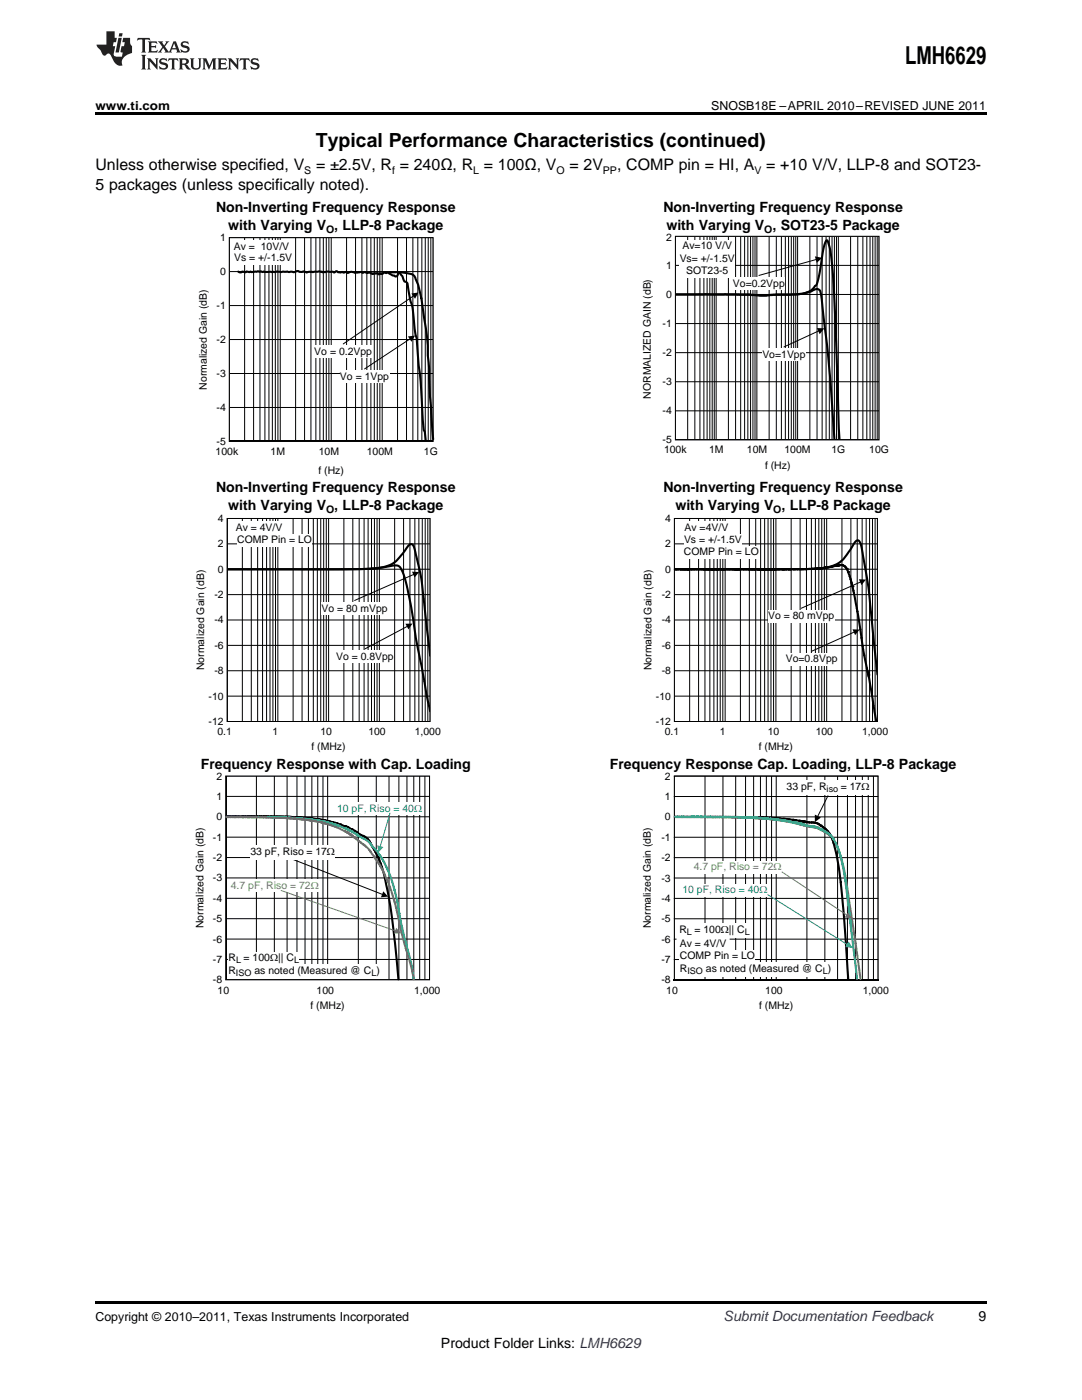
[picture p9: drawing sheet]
<svg xmlns="http://www.w3.org/2000/svg" width="216mm" height="279mm" viewBox="0 0 216 279" stroke-linecap="round" stroke-linejoin="round" font-family="sans-serif">
<defs><g id="words">
<text font-size="4.9" x="180.6" y="12.8">LMH6629</text>
<text font-size="3.9" x="63" y="29.3">Typical Performance Characteristics (continued)</text>
<g font-size="3.2">
<text x="19" y="34">Unless otherwise specified, V</text>
<text x="63.1" y="34">= ±2.5V, R = 240Ω, R = 100Ω, V</text>
<text x="113.6" y="34">= 2V</text>
<text x="123.1" y="34">, COMP pin = HI, A</text>
<text x="152.9" y="34">= +10 V/V, LLP-8 and SOT23-</text>
<text x="19" y="37.9">5 packages (unless specifically noted).</text>
</g>
<g font-size="2.8">
<text x="43.1" y="42.3">Non-Inverting Frequency Response</text>
<text x="45.5" y="45.9">with Varying V , LLP-8 Package</text>
<text x="132.4" y="42.3">Non-Inverting Frequency Response</text>
<text x="133" y="45.9">with Varying V , SOT23-5 Package</text>
<text x="43.1" y="98.2">Non-Inverting Frequency Response</text>
<text x="45.5" y="101.8">with Varying V , LLP-8 Package</text>
<text x="132.4" y="98.2">Non-Inverting Frequency Response</text>
<text x="134.8" y="101.8">with Varying V , LLP-8 Package</text>
<text x="40.1" y="153.4">Frequency Response with Cap. Loading</text>
<text x="121.7" y="153.4">Frequency Response Cap. Loading, LLP-8 Package</text>
<text x="195.3" y="263.6">9</text>
<text x="88" y="269">Product Folder Links: LMH6629</text>
</g>
<text font-size="2.8" fill="#0000c8" x="144.4" y="263.6">Submit Documentation Feedback</text>
<g font-size="2.5">
<text x="19" y="21.9">www.ti.com</text>
<text x="141.9" y="21.9">SNOSB18E –APRIL 2010–REVISED JUNE 2011</text>
<text x="19" y="263.6">Copyright © 2010–2011, Texas Instruments Incorporated</text>
</g>
<g font-size="2.1">
<text x="60.7" y="34.6">S</text>
<text x="78.2" y="34.6">f</text>
<text x="94.4" y="34.6">L</text>
<text x="111.1" y="34.6">O</text>
<text x="120.3" y="34.6">PP</text>
<text x="150.5" y="34.6">V</text>
<text x="65.1" y="46.5">O</text>
<text x="152.5" y="46.5">O</text>
<text x="43.9" y="48.1">1</text>
<text x="46.6" y="49.9">Av = 10V/V</text>
<text x="46.7" y="52.1">Vs = +/-1.5V</text>
<text x="132.9" y="53.7">1</text>
<text x="132.9" y="48.1">2</text>
<text x="135.6" y="52.2">Vs= +/-1.5V</text>
<text x="136.2" y="49.7">Av=10 V/V</text>
<text x="43.9" y="54.9">0</text>
<text x="132.9" y="59.5">0</text>
<text x="136.9" y="54.7">SOT23-5</text>
<text x="146.2" y="57.2">Vo=0.2Vpp</text>
<text x="43.2" y="61.7">-1</text>
<text x="132.2" y="65.3">-1</text>
<text x="43.2" y="68.5">-2</text>
<text x="62.7" y="70.9">Vo = 0.2Vpp</text>
<text x="132.2" y="71.1">-2</text>
<text x="152.1" y="71.5">Vo=1Vpp</text>
<text x="41.3" y="77.8" transform="rotate(-90 41.3 77.8)">Normalized Gain (dB)</text>
<text x="43.2" y="75.2">-3</text>
<text x="67.8" y="75.9">Vo = 1Vpp</text>
<text x="132.2" y="76.9">-3</text>
<text x="43.2" y="82">-4</text>
<text x="129.8" y="79.5" transform="rotate(-90 129.8 79.5)">NORMALIZED GAIN (dB)</text>
<text x="132.2" y="82.7">-4</text>
<text x="43.2" y="88.8">-5</text>
<text x="132.2" y="88.5">-5</text>
<text x="43" y="90.9">100k</text>
<text x="54" y="90.9">1M</text>
<text x="63.5" y="94.6">f (Hz)</text>
<text x="63.6" y="90.9">10M</text>
<text x="73.2" y="90.9">100M</text>
<text x="84.6" y="90.9">1G</text>
<text x="132.5" y="90.4">100k</text>
<text x="141.5" y="90.4">1M</text>
<text x="149" y="90.4">10M</text>
<text x="152.7" y="93.5">f (Hz)</text>
<text x="156.5" y="90.4">100M</text>
<text x="165.9" y="90.4">1G</text>
<text x="173.5" y="90.4">10G</text>
<text x="43.5" y="104.2">4</text>
<text x="47.1" y="106">Av = 4V/V</text>
<text x="65.1" y="102.4">O</text>
<text x="132.7" y="104.2">4</text>
<text x="136.6" y="106">Av =4V/V</text>
<text x="154.3" y="102.4">O</text>
<text x="43.5" y="109.2">2</text>
<text x="47.3" y="108.4">COMP Pin = LO</text>
<text x="132.7" y="109.2">2</text>
<text x="136.5" y="110.9">COMP Pin = LO</text>
<text x="136.5" y="108.4">Vs = +/-1.5V</text>
<text x="42.8" y="119.4">-2</text>
<text x="43.5" y="114.3">0</text>
<text x="132" y="119.4">-2</text>
<text x="132.7" y="114.3">0</text>
<text x="42.8" y="124.4">-4</text>
<text x="64.1" y="122.1">Vo = 80 mVpp</text>
<text x="132" y="124.4">-4</text>
<text x="153.3" y="123.6">Vo = 80 mVpp</text>
<text x="42.8" y="129.5">-6</text>
<text x="67.1" y="131.7">Vo = 0.8Vpp</text>
<text x="132" y="129.5">-6</text>
<text x="40.8" y="133.7" transform="rotate(-90 40.8 133.7)">Normalized Gain (dB)</text>
<text x="42.8" y="134.6">-8</text>
<text x="130" y="133.7" transform="rotate(-90 130 133.7)">Normalized Gain (dB)</text>
<text x="132" y="134.6">-8</text>
<text x="156.8" y="132.2">Vo=0.8Vpp</text>
<text x="41.6" y="139.6">-10</text>
<text x="130.9" y="139.6">-10</text>
<text x="41.6" y="144.7">-12</text>
<text x="43.4" y="146.8">0.1</text>
<text x="54.4" y="146.8">1</text>
<text x="62.2" y="149.7">f (MHz)</text>
<text x="64" y="146.8">10</text>
<text x="73.5" y="146.8">100</text>
<text x="82.8" y="146.8">1,000</text>
<text x="130.9" y="144.7">-12</text>
<text x="132.7" y="146.8">0.1</text>
<text x="143.7" y="146.8">1</text>
<text x="151.4" y="149.7">f (MHz)</text>
<text x="153.2" y="146.8">10</text>
<text x="162.8" y="146.8">100</text>
<text x="172" y="146.8">1,000</text>
<text x="43.2" y="155.6">2</text>
<text x="132.7" y="155.6">2</text>
<text x="43.2" y="159.6">1</text>
<text x="132.7" y="159.7">1</text>
<text x="157" y="157.6">33 pF, R</text>
<text x="167.8" y="157.6">= 17:</text>
<text x="42.5" y="167.8">-1</text>
<text x="43.2" y="163.7">0</text>
<text x="132" y="167.8">-1</text>
<text x="132.7" y="163.7">0</text>
<text x="42.5" y="171.8">-2</text>
<text x="50" y="170.7">33 pF, Riso</text>
<text x="61.1" y="170.7">= 17:</text>
<text x="132" y="171.9">-2</text>
<text x="42.5" y="175.9">-3</text>
<text x="42.5" y="180">-4</text>
<text x="132" y="175.9">-3</text>
<text x="132" y="180">-4</text>
<text x="40.6" y="185.2" transform="rotate(-90 40.6 185.2)">Normalized Gain (dB)</text>
<text x="42.5" y="184">-5</text>
<text x="129.8" y="185.2" transform="rotate(-90 129.8 185.2)">Normalized Gain (dB)</text>
<text x="132" y="184.1">-5</text>
<text x="42.5" y="188.1">-6</text>
<text x="45.6" y="191.9">R</text>
<text x="48.6" y="191.9">= 100:|| C</text>
<text x="132" y="188.1">-6</text>
<text x="135.6" y="186.2">R</text>
<text x="135.6" y="189">Av = 4V/V</text>
<text x="135.6" y="191.4">COMP Pin = LO</text>
<text x="138.6" y="186.2">= 100:|| C</text>
<text x="42.5" y="192.2">-7</text>
<text x="42.5" y="196.2">-8</text>
<text x="45.6" y="194.4">R</text>
<text x="50.8" y="194.4">as noted (Measured @ C</text>
<text x="75.1" y="194.4">)</text>
<text x="132" y="192.2">-7</text>
<text x="132" y="196.3">-8</text>
<text x="135.7" y="193.9">R</text>
<text x="140.9" y="193.9">as noted (Measured @ C</text>
<text x="165.2" y="193.9">)</text>
<text x="43.4" y="198.3">10</text>
<text x="62" y="201.3">f (MHz)</text>
<text x="63.2" y="198.3">100</text>
<text x="82.6" y="198.3">1,000</text>
<text x="132.9" y="198.3">10</text>
<text x="151.5" y="201.3">f (MHz)</text>
<text x="152.7" y="198.3">100</text>
<text x="172.1" y="198.3">1,000</text>
</g>
<g font-size="2.1" fill="#0087c2">
<text x="67.3" y="162">10 pF, Riso = 40</text>
<text x="82.6" y="162">:</text>
<text x="136.2" y="178.3">10 pF, Riso = 40:</text>
</g>
<g font-size="2.1" fill="#66bc29">
<text x="138.4" y="173.7">4.7 pF, Riso = 72</text>
<text x="154.4" y="173.7">:</text>
<text x="46.1" y="177.3">4.7 pF, Riso = 72:</text>
</g>
<g font-size="1.8">
<text x="165" y="158">iso</text>
<text x="137.1" y="186.6">L</text>
<text x="148.6" y="186.6">L</text>
<text x="47.1" y="194.8">ISO</text>
<text x="47.1" y="192.3">L</text>
<text x="58.7" y="192.3">L</text>
<text x="74.1" y="194.8">L</text>
<text x="137.2" y="194.3">ISO</text>
<text x="164.2" y="194.3">L</text>
</g>
</g></defs>
<g fill="none" stroke="#000" stroke-width=".2">
<path d="M45 154.9h40.7v40.6h-40.7zM45 158.9h40.7M51.2 154.9v40.6M54.7 154.9v40.6M57.3 154.9v40.6M59.3 154.9v40.6M60.9 154.9v40.6M62.2 154.9v40.6M63.4 154.9v40.6M64.4 154.9v40.6M65.4 154.9v40.6M71.5 154.9v40.6"/>
<path d="M75.1 154.9v40.6M77.6 154.9v40.6M79.6 154.9v40.6M81.2 154.9v40.6M82.6 154.9v40.6M83.7 154.9v40.6M84.8 154.9v40.6M45 179.3h40.7M45 175.2h40.7M45 171.1h40.7M45 167.1h40.7M45 163h40.7"/>
<path d="M45 191.5h40.7M45 187.4h40.7M45 183.3h40.7"/>
</g>
<path d="M45 154.9v40.6h40.7v-40.6zM44.6 154.5h41.5v41.4h-41.5z" fill-rule="evenodd" fill="#fff"/>
<path d="M45 154.9h40.7v40.6h-40.7z" fill="none" stroke="#000" stroke-width=".2"/>
<g fill="#fff">
<path d="M45.6 189.9h14.1v3h-14.1z" fill-rule="evenodd"/>
<path d="M45.6 192.4h30.2v3h-30.2z" fill-rule="evenodd"/>
</g>
<path d="M58.4 171.5l18 7" fill="none" stroke="#000" stroke-width=".2"/>
<path d="M76.5 177.9l.9 1-1.4 .2z" fill="#000"/>
<path d="M50 168.7h16.8v3h-16.8z" fill-rule="evenodd" fill="#fff"/>
<g fill="none" stroke="#000" stroke-width=".42">
<path d="M45.2 162.9h.5M45.7 162.9h.1M46 162.9h-.3M46 162.9h.1M46 162.9h.5M46.5 162.9h.1M47.1 162.9h-.6M47.1 162.9h.1M47.1 162.9h.5M47.6 162.9h.1M47.6 162.9h.8M48.4 162.9h.1"/>
<path d="M48.5 162.9h.1M48.6 162.9h.1M48.6 162.9h.4M49 162.9h.1M49 162.9h.4M49.4 162.9h.1M49.4 162.9h.2M49.6 162.9h.1M49.7 162.9h.1M49.8 162.9h.1M49.9 162.9h.1M50 162.9h.1"/>
<path d="M50 162.9h-.1M50.2 162.9h.1M50.3 162.9h.1M50.4 162.9h.1M50.5 162.9h.1M50.6 162.9h.1M50.7 162.9h.1M50.8 162.9h.1M50.8 162.9h1.1M52.1 162.9h.1M52.2 162.9h.1M52.2 162.9h.4"/>
<path d="M52.6 162.9h.1M52.9 162.9h.1M53.2 162.9h.1M53.3 162.9h.1M53.3 162.9h.9M54.2 162.9h.1M54.4 162.9h.1M54.4 162.9l.1 .1M54.5 163h.1M54.7 163h.1M54.7 163h.2M55 163h.2"/>
<path d="M55.3 163h.2M55.5 163h.1M55.6 163h.2M55.8 163h.1M55.9 163h.1M55.9 163h.2M56.2 163h.1M56.3 163h.1M56.5 163h.1M56.6 163h.1M56.8 163h.1M56.9 163h.1"/>
<path d="M57 163h.1M57.1 163h.1M57.1 163h.2M57.3 163h.1M57.3 163h.2M57.5 163h.1M57.6 163h.1M57.7 163h.1M57.8 163h.1M57.9 163h.1M58 163h.1M58.1 163h.1"/>
<path d="M58.2 163h.1M58.4 163.1h.1M58.4 163.1h.2M58.6 163.1h.1M58.7 163.1h.1M58.8 163.1h.1M58.8 163.1h.3M59.1 163.1h.1M59.3 163.1h.1M59.6 163.1l.2 .1M59.8 163.2h.1M59.8 163.2h.2"/>
<path d="M60 163.2h.1M60 163.2h.6M60.6 163.2h.1M60.7 163.2h.1M60.7 163.2l.6 .1M61.3 163.3h.1M61.3 163.3h.2"/>
</g>
<g fill="#000">
<circle cx="46.8" cy="162.9" r=".21"/>
<circle cx="58.5" cy="163.1" r=".21"/>
<circle cx="58.9" cy="163.1" r=".21"/>
<circle cx="59" cy="163.1" r=".21"/>
<circle cx="59.2" cy="163.1" r=".21"/>
<circle cx="59.4" cy="163.1" r=".21"/>
<circle cx="59.6" cy="163.1" r=".21"/>
<circle cx="59.7" cy="163.1" r=".21"/>
<circle cx="60.1" cy="163.2" r=".21"/>
<circle cx="60.2" cy="163.2" r=".21"/>
<circle cx="60.8" cy="163.2" r=".21"/>
<circle cx="60.9" cy="163.2" r=".21"/>
<circle cx="61" cy="163.3" r=".21"/>
<circle cx="61.1" cy="163.3" r=".21"/>
<circle cx="61.2" cy="163.3" r=".21"/>
<circle cx="61.4" cy="163.3" r=".21"/>
<circle cx="61.5" cy="163.3" r=".21"/>
</g>
<path d="M61.5 163.3h.2z" fill="#fff"/>
<g fill="none" stroke="#000" stroke-width=".42">
<path d="M61.5 163.3h.2zM61.7 163.3l.9 .1M62.6 163.4h.1M62.6 163.4l.4 .1M63 163.5h.1M63.3 163.5h.1M63.3 163.5l.5 .1M63.8 163.6h.1M64 163.6h.1M64 163.6h.3M64.3 163.6h.1M64.3 163.6l.1 .1"/>
<path d="M64.4 163.7h.1M64.6 163.7h.1M64.6 163.7l.4 .1M65 163.8h.1M65.1 163.8h.1M65.1 163.8l1.8 .4M66.9 164.2h.1M66.9 164.2l2.6 1M69.7 165.3h.1M69.8 165.3h.1M69.8 165.3l.4 .2M70.2 165.5l.2 .1"/>
<path d="M70.2 165.5h.1M70.5 165.7l1 .7M71.5 166.4h.1M71.5 166.4h.2M71.9 166.6h.1M72 166.6h.1M72 166.6l.6 .3M72.7 166.9v.1M72.7 167h.2M73 167.2h.1M73 167.2h.2M73.3 167.4h.1"/>
<path d="M73.3 167.4l.1 .1M73.4 167.5h.1M73.4 167.5l.3 .4M73.7 167.9h.1M73.7 167.9l.2 .3M73.9 168.2h.1M73.9 168.2l.1 .2M74 168.4l.1 .3M74 168.4h.1M74.1 168.7l.2 .2M74.1 168.7h.1M74.3 168.9l.1 .2"/>
<path d="M74.3 168.9h.1M74.4 169.1h.1M74.4 169.1l.2 .4M74.6 169.5h.1M74.6 169.5l.1 .2M74.7 169.7h.1M74.7 169.7l.2 .4M74.9 170.1h.1M74.9 170.1l.2 .2M75.1 170.3h.1M75.1 170.3l.2 .4M75.3 170.7h.1"/>
<path d="M75.3 170.7l.1 .3M75.4 171l.2 .4M75.4 171h.1M75.6 171.4h.1M75.6 171.4l.1 .3M75.7 171.7l.2 .4M75.7 171.7h.1M75.9 172.2l.1 .2M75.9 172.1v.1M76 172.4l.2 .6M76 172.4h.1M76.2 173l.5 1.8 1.2 6.2 .9 7.2 .7 7.2"/>
<path d="M76.2 173h.1"/>
</g>
<g fill="#000">
<circle cx="61.8" cy="163.3" r=".21"/>
<circle cx="61.9" cy="163.3" r=".21"/>
<circle cx="62" cy="163.3" r=".21"/>
<circle cx="62.1" cy="163.4" r=".21"/>
<circle cx="62.2" cy="163.4" r=".21"/>
<circle cx="62.3" cy="163.4" r=".21"/>
<circle cx="62.7" cy="163.4" r=".21"/>
<circle cx="63.4" cy="163.5" r=".21"/>
<circle cx="63.6" cy="163.5" r=".21"/>
<circle cx="63.7" cy="163.5" r=".21"/>
<circle cx="64.1" cy="163.6" r=".21"/>
<circle cx="64.2" cy="163.6" r=".21"/>
<circle cx="64.7" cy="163.7" r=".21"/>
<circle cx="64.8" cy="163.7" r=".21"/>
<circle cx="64.9" cy="163.8" r=".21"/>
<circle cx="65.2" cy="163.8" r=".21"/>
<circle cx="65.3" cy="163.9" r=".21"/>
<circle cx="65.7" cy="163.9" r=".21"/>
<circle cx="66.3" cy="164.1" r=".21"/>
<circle cx="67.2" cy="164.3" r=".21"/>
<circle cx="67.9" cy="164.5" r=".21"/>
<circle cx="68.7" cy="164.9" r=".21"/>
<circle cx="68.8" cy="164.9" r=".21"/>
<circle cx="68.9" cy="164.9" r=".21"/>
<circle cx="69.1" cy="165" r=".21"/>
<circle cx="69.2" cy="165" r=".21"/>
<circle cx="69.3" cy="165.1" r=".21"/>
<circle cx="69.4" cy="165.1" r=".21"/>
<circle cx="70.1" cy="165.5" r=".21"/>
<circle cx="70.3" cy="165.6" r=".21"/>
<circle cx="70.7" cy="165.8" r=".21"/>
<circle cx="70.9" cy="166" r=".21"/>
<circle cx="71" cy="166" r=".21"/>
</g>
<path d="M45.3 163h-.2M45.3 163h.1M45.3 163h1.8" fill="none" stroke="#0087c2" stroke-width=".42"/>
<circle cx="47.1" cy="163" r=".21" fill="#0087c2"/>
<g fill="none" stroke="#0087c2" stroke-width=".42">
<path d="M47.1 163h.5M47.6 163h.1M47.6 163h.8M48.4 163h.1M48.5 163h.1M48.5 163h.3M48.8 163h.1M48.8 163h.2M49 163h.1M49.1 163h.1M49.1 163h.3M49.4 163h.1"/>
<path d="M49.4 163h.2M49.6 163h.1M49.7 163h.1M49.8 163h.1M49.9 163h.1M50 163h.1M50.2 163h.3M50.5 163h.1M50.6 163h.1M50.6 163h1.3M52.1 163.1h.5M52.6 163.1h.1"/>
<path d="M52.9 163.1h.1M52.9 163.1h.4M53.3 163.1h.1M53.3 163.1h.7M54.2 163.1h.1"/>
</g>
<path d="M54.2 163.1h.1z" fill="#fff"/>
<path d="M54.2 163.1h.1zM54.4 163.1h.1M54.5 163.1h.1" fill="none" stroke="#0087c2" stroke-width=".42"/>
<path d="M54.5 163.1h.2z" fill-rule="evenodd" fill="#fff"/>
<path d="M54.5 163.1h.2zM54.7 163.1h.1M54.7 163.1h.2M55 163.1h.2M55.2 163.1h.1M55.2 163.1h.5M55.7 163.1h.1M55.8 163.1h.1" fill="none" stroke="#0087c2" stroke-width=".42"/>
<path d="M55.8 163.1h.1z" fill="#fff"/>
<g fill="none" stroke="#0087c2" stroke-width=".42">
<path d="M55.8 163.1h.1zM55.9 163.1h.1M55.9 163.1h.2M56.2 163.1h.1M56.3 163.1h.1M56.5 163.1h.1M56.6 163.1h.1M56.8 163.2h.1M56.9 163.2h.1M57 163.2h.1M57.1 163.2h.1M57.2 163.2h.1"/>
<path d="M57.5 163.2h.1M57.6 163.2h.1M57.7 163.2h.1M57.8 163.2h.1M57.9 163.2h.1M58 163.2h.1M58.1 163.2h.1M58.2 163.2h.1M58.4 163.2h.1"/>
</g>
<circle cx="58.5" cy="163.2" r=".21" fill="#0087c2"/>
<path d="M58.5 163.2h.1" fill="none" stroke="#0087c2" stroke-width=".42"/>
<circle cx="58.6" cy="163.2" r=".21" fill="#0087c2"/>
<path d="M58.6 163.2h.1" fill="none" stroke="#0087c2" stroke-width=".42"/>
<circle cx="58.7" cy="163.2" r=".21" fill="#0087c2"/>
<path d="M58.7 163.2l.1 .1" fill="none" stroke="#0087c2" stroke-width=".42"/>
<circle cx="58.8" cy="163.3" r=".21" fill="#0087c2"/>
<path d="M58.8 163.3h.1" fill="none" stroke="#0087c2" stroke-width=".42"/>
<circle cx="58.9" cy="163.3" r=".21" fill="#0087c2"/>
<path d="M58.9 163.3h.1" fill="none" stroke="#0087c2" stroke-width=".42"/>
<circle cx="59" cy="163.3" r=".21" fill="#0087c2"/>
<path d="M59 163.3h.1" fill="none" stroke="#0087c2" stroke-width=".42"/>
<circle cx="59.1" cy="163.3" r=".21" fill="#0087c2"/>
<path d="M59.1 163.3h.1M59.2 163.3h.1M59.3 163.3h.1M59.4 163.3h.1M59.5 163.3h.1M59.7 163.3h.1" fill="none" stroke="#0087c2" stroke-width=".42"/>
<circle cx="59.8" cy="163.3" r=".21" fill="#0087c2"/>
<path d="M59.8 163.3h.2" fill="none" stroke="#0087c2" stroke-width=".42"/>
<circle cx="60" cy="163.3" r=".21" fill="#0087c2"/>
<path d="M60 163.3l.1 .1M60.1 163.4h.1" fill="none" stroke="#0087c2" stroke-width=".42"/>
<circle cx="60.2" cy="163.4" r=".21" fill="#0087c2"/>
<path d="M60.2 163.4h.1M60.3 163.4h.1" fill="none" stroke="#0087c2" stroke-width=".42"/>
<circle cx="60.4" cy="163.4" r=".21" fill="#0087c2"/>
<path d="M60.6 163.4h.1" fill="none" stroke="#0087c2" stroke-width=".42"/>
<circle cx="60.7" cy="163.4" r=".21" fill="#0087c2"/>
<path d="M60.7 163.4h.1M60.8 163.4h.1M60.9 163.4h.1" fill="none" stroke="#0087c2" stroke-width=".42"/>
<circle cx="61" cy="163.4" r=".21" fill="#0087c2"/>
<path d="M61 163.4h.1" fill="none" stroke="#0087c2" stroke-width=".42"/>
<circle cx="61.1" cy="163.4" r=".21" fill="#0087c2"/>
<path d="M61.1 163.4l.1 .1" fill="none" stroke="#0087c2" stroke-width=".42"/>
<circle cx="61.2" cy="163.5" r=".21" fill="#0087c2"/>
<path d="M61.2 163.5h.1" fill="none" stroke="#0087c2" stroke-width=".42"/>
<circle cx="61.3" cy="163.5" r=".21" fill="#0087c2"/>
<path d="M61.3 163.5h.1" fill="none" stroke="#0087c2" stroke-width=".42"/>
<circle cx="61.4" cy="163.5" r=".21" fill="#0087c2"/>
<path d="M61.4 163.5h.1" fill="none" stroke="#0087c2" stroke-width=".42"/>
<circle cx="61.5" cy="163.5" r=".21" fill="#0087c2"/>
<path d="M61.7 163.5l.4 .1M62.1 163.6h.1" fill="none" stroke="#0087c2" stroke-width=".42"/>
<circle cx="62.2" cy="163.6" r=".21" fill="#0087c2"/>
<path d="M62.2 163.6h.1" fill="none" stroke="#0087c2" stroke-width=".42"/>
<circle cx="62.3" cy="163.6" r=".21" fill="#0087c2"/>
<path d="M62.3 163.6h.3M62.6 163.6h.1" fill="none" stroke="#0087c2" stroke-width=".42"/>
<circle cx="62.7" cy="163.6" r=".21" fill="#0087c2"/>
<path d="M62.7 163.6l.1 .1" fill="none" stroke="#0087c2" stroke-width=".42"/>
<circle cx="62.8" cy="163.7" r=".21" fill="#0087c2"/>
<path d="M62.8 163.7h.1" fill="none" stroke="#0087c2" stroke-width=".42"/>
<circle cx="62.9" cy="163.7" r=".21" fill="#0087c2"/>
<path d="M62.9 163.7h.1M63 163.7h.1M63.3 163.7h.1M63.4 163.7h.1M63.4 163.7l.2 .1" fill="none" stroke="#0087c2" stroke-width=".42"/>
<circle cx="63.6" cy="163.8" r=".21" fill="#0087c2"/>
<path d="M63.6 163.8h.1" fill="none" stroke="#0087c2" stroke-width=".42"/>
<circle cx="63.7" cy="163.8" r=".21" fill="#0087c2"/>
<path d="M63.7 163.8h.1M63.8 163.8h.1M64 163.8h.1M64 163.8l.1 .1" fill="none" stroke="#0087c2" stroke-width=".42"/>
<circle cx="64.1" cy="163.9" r=".21" fill="#0087c2"/>
<path d="M64.1 163.9h.1" fill="none" stroke="#0087c2" stroke-width=".42"/>
<circle cx="64.2" cy="163.9" r=".21" fill="#0087c2"/>
<path d="M64.2 163.9h.1" fill="none" stroke="#0087c2" stroke-width=".42"/>
<circle cx="64.3" cy="163.9" r=".21" fill="#0087c2"/>
<path d="M64.3 163.9h.1M64.4 163.9h.1M64.6 164h.1" fill="none" stroke="#0087c2" stroke-width=".42"/>
<circle cx="64.7" cy="164" r=".21" fill="#0087c2"/>
<path d="M64.7 164h.1" fill="none" stroke="#0087c2" stroke-width=".42"/>
<circle cx="64.8" cy="164" r=".21" fill="#0087c2"/>
<path d="M64.8 164h.1" fill="none" stroke="#0087c2" stroke-width=".42"/>
<circle cx="64.9" cy="164" r=".21" fill="#0087c2"/>
<path d="M64.9 164h.1M65 164h.1M65.1 164.1h.1" fill="none" stroke="#0087c2" stroke-width=".42"/>
<circle cx="65.2" cy="164.1" r=".21" fill="#0087c2"/>
<path d="M65.2 164.1h.1" fill="none" stroke="#0087c2" stroke-width=".42"/>
<circle cx="65.3" cy="164.1" r=".21" fill="#0087c2"/>
<path d="M65.3 164.1l.4 .1" fill="none" stroke="#0087c2" stroke-width=".42"/>
<circle cx="65.7" cy="164.2" r=".21" fill="#0087c2"/>
<path d="M65.7 164.2l.3 .1" fill="none" stroke="#0087c2" stroke-width=".42"/>
<circle cx="66" cy="164.3" r=".21" fill="#0087c2"/>
<path d="M66 164.3l.3 .1M66.3 164.4l.6 .1M66.3 164.4h.1" fill="none" stroke="#0087c2" stroke-width=".42"/>
<circle cx="66.9" cy="164.5" r=".21" fill="#0087c2"/>
<path d="M66.9 164.5l.5 .2" fill="none" stroke="#0087c2" stroke-width=".42"/>
<circle cx="67.4" cy="164.7" r=".21" fill="#0087c2"/>
<path d="M67.4 164.7l1.3 .5" fill="none" stroke="#0087c2" stroke-width=".42"/>
<circle cx="68.7" cy="165.2" r=".21" fill="#0087c2"/>
<path d="M68.7 165.2l.1 .1" fill="none" stroke="#0087c2" stroke-width=".42"/>
<circle cx="68.8" cy="165.3" r=".21" fill="#0087c2"/>
<path d="M68.8 165.3h.1" fill="none" stroke="#0087c2" stroke-width=".42"/>
<circle cx="68.9" cy="165.3" r=".21" fill="#0087c2"/>
<path d="M68.9 165.3l.2 .1M69.1 165.4h.1" fill="none" stroke="#0087c2" stroke-width=".42"/>
<circle cx="69.2" cy="165.4" r=".21" fill="#0087c2"/>
<path d="M69.2 165.4l.1 .1M69.3 165.5h.1" fill="none" stroke="#0087c2" stroke-width=".42"/>
<circle cx="69.4" cy="165.5" r=".21" fill="#0087c2"/>
<path d="M69.4 165.5l.1 .1M69.7 165.7h.1" fill="none" stroke="#0087c2" stroke-width=".42"/>
<circle cx="69.8" cy="165.7" r=".21" fill="#0087c2"/>
<path d="M69.8 165.7l.1 .1M69.9 165.8h.1M69.9 165.8l.1 .1" fill="none" stroke="#0087c2" stroke-width=".42"/>
<circle cx="70" cy="165.9" r=".21" fill="#0087c2"/>
<path d="M70 165.9h.1" fill="none" stroke="#0087c2" stroke-width=".42"/>
<circle cx="70.1" cy="165.9" r=".21" fill="#0087c2"/>
<path d="M70.1 165.9l.1 .1" fill="none" stroke="#0087c2" stroke-width=".42"/>
<circle cx="70.2" cy="166" r=".21" fill="#0087c2"/>
<path d="M70.2 166h.1M70.3 166h.1M70.3 166l.1 .1M70.5 166.2h.1M70.6 166.2h.1" fill="none" stroke="#0087c2" stroke-width=".42"/>
<circle cx="70.7" cy="166.2" r=".21" fill="#0087c2"/>
<path d="M70.7 166.2v.1" fill="none" stroke="#0087c2" stroke-width=".42"/>
<circle cx="70.7" cy="166.3" r=".21" fill="#0087c2"/>
<path d="M70.9 166.4h.1M70.9 166.4l.1 .1" fill="none" stroke="#0087c2" stroke-width=".42"/>
<circle cx="71" cy="166.5" r=".21" fill="#0087c2"/>
<path d="M71 166.5h.1" fill="none" stroke="#0087c2" stroke-width=".42"/>
<circle cx="71.1" cy="166.5" r=".21" fill="#0087c2"/>
<g fill="none" stroke="#0087c2" stroke-width=".42">
<path d="M71.1 166.5l.6 .4M71.7 166.9h.1M71.9 167l.1 .1M72 167.1h.1M72 167.1l.4 .2M72.4 167.3h.1M72.4 167.3h.2M72.7 167.4h.1M72.7 167.4l.2 .1M73 167.6h.1M73 167.6l.2 .1M73.3 167.8h.1"/>
<path d="M73.3 167.8l.1 .1M73.4 167.9h.1M73.6 168l.1 .1M73.7 168.1v.1M73.9 168.3v.1M73.9 168.4l.1 .1M74 168.5h.1M74 168.5l.6 .7M74.6 169.2h.1M74.6 169.2l.1 .2M74.7 169.4h.1M74.7 169.4l.2 .2"/>
<path d="M74.9 169.6h.1M74.9 169.6l.2 .1M75.1 169.7v.1M75.1 169.8l.5 .6M75.6 170.4h.1M75.6 170.4l.1 .2M75.7 170.6h.1M75.7 170.6l.2 .2M75.9 170.8h.1M75.9 170.8l.1 .2M76 171h.1M76 171l.2 .3"/>
<path d="M76.2 171.3h.1M76.2 171.3l.1 .1M76.3 171.4h.1M76.3 171.4l.5 1M76.8 172.4h.1M76.8 172.4l.6 1.2M77.3 173.6l.5 1M77.3 173.6h.1M77.8 174.6h.1M77.8 174.6l.2 .6M78 175.2l.7 2.5M78 175.2h.1"/>
<path d="M78.7 177.7l1 4.6M78.7 177.7h.1M79.7 182.3l.3 1.6M79.7 182.3h.1M80 183.9l1.1 4.7M80 183.9h.1M81.1 188.6h.1M81.1 188.6l.1 .4M81.2 189l.9 3.6 .4 2.8M81.2 189h.1"/>
</g>
<path d="M45.2 163.1h.1M45.3 163.1h.1M45.3 163.1h.4M45.7 163.1h.1M45.7 163.1h.3M46 163.1h.1M46.5 163.1h-.5M46.5 163.1h.1M46.5 163.1h.3" fill="none" stroke="#66bc29" stroke-width=".42"/>
<circle cx="46.8" cy="163.1" r=".21" fill="#66bc29"/>
<g fill="none" stroke="#66bc29" stroke-width=".42">
<path d="M46.8 163.1h.3M47.1 163.1h.1M47.1 163.1h.5M47.6 163.1h.1M47.6 163.1h.8M48.4 163.1h.1M48.5 163.1h-.1M48.5 163.1h.1M48.5 163.1h1.3M49.8 163.1h.1M49.9 163.1h.1M50 163.1h.1"/>
<path d="M50.2 163.1h.3M50.5 163.1h.1M50.6 163.1h.1M50.7 163.1h.1M50.8 163.1h.1M50.8 163.1h1M51.8 163.1h.1M52.1 163.1h.1M52.2 163.1h.1M52.2 163.1h.4M52.6 163.1h.1M52.6 163.1h.4"/>
<path d="M53.2 163.1h.1M53.3 163.1h.1M53.3 163.1h.9M54.2 163.1h.1M54.4 163.2h.1M54.5 163.2h.1M54.7 163.2h.1M54.7 163.2h.2M55 163.2h.1M55 163.2h.2M55.2 163.2h.1M55.3 163.2h.2"/>
<path d="M55.5 163.2h.1M55.6 163.2h.2M55.8 163.2h.1"/>
</g>
<path d="M55.8 163.2h.1z" fill="#fff"/>
<g fill="none" stroke="#66bc29" stroke-width=".42">
<path d="M55.8 163.2h.1zM55.9 163.2h.1M55.9 163.2h.2M56.2 163.2h.1M56.3 163.2h.1M56.5 163.2h.1M56.6 163.2h.1M56.8 163.2h.1M56.8 163.2l.2 .1M57 163.3h.1M57.1 163.3h.1M57.2 163.3h.1"/>
<path d="M57.5 163.3h.1M57.6 163.3h.1M57.7 163.3h.1M57.8 163.3h.1M57.9 163.3h.1M58 163.3h.1M58 163.3h.2M58.2 163.3h.1M58.4 163.3l.1 .1"/>
</g>
<circle cx="58.5" cy="163.4" r=".21" fill="#66bc29"/>
<path d="M58.5 163.4h.1M58.6 163.4h.1" fill="none" stroke="#66bc29" stroke-width=".42"/>
<circle cx="58.7" cy="163.4" r=".21" fill="#66bc29"/>
<path d="M58.7 163.4h.1M58.8 163.4h.1" fill="none" stroke="#66bc29" stroke-width=".42"/>
<circle cx="58.9" cy="163.4" r=".21" fill="#66bc29"/>
<path d="M58.9 163.4h.1" fill="none" stroke="#66bc29" stroke-width=".42"/>
<circle cx="59" cy="163.4" r=".21" fill="#66bc29"/>
<path d="M59 163.4h.1M59.1 163.4h.1" fill="none" stroke="#66bc29" stroke-width=".42"/>
<circle cx="59.2" cy="163.4" r=".21" fill="#66bc29"/>
<path d="M59.3 163.4h.1" fill="none" stroke="#66bc29" stroke-width=".42"/>
<g fill="#66bc29">
<circle cx="59.4" cy="163.4" r=".21"/>
<circle cx="59.6" cy="163.4" r=".21"/>
</g>
<path d="M59.6 163.4l.1 .1" fill="none" stroke="#66bc29" stroke-width=".42"/>
<circle cx="59.7" cy="163.5" r=".21" fill="#66bc29"/>
<path d="M59.7 163.5h.1M59.8 163.5h.1M59.8 163.5h.2M60 163.5h.1" fill="none" stroke="#66bc29" stroke-width=".42"/>
<circle cx="60.1" cy="163.5" r=".21" fill="#66bc29"/>
<path d="M60.1 163.5h.1" fill="none" stroke="#66bc29" stroke-width=".42"/>
<circle cx="60.2" cy="163.5" r=".21" fill="#66bc29"/>
<path d="M60.2 163.5h.1" fill="none" stroke="#66bc29" stroke-width=".42"/>
<circle cx="60.3" cy="163.5" r=".21" fill="#66bc29"/>
<path d="M60.3 163.5h.1" fill="none" stroke="#66bc29" stroke-width=".42"/>
<circle cx="60.4" cy="163.5" r=".21" fill="#66bc29"/>
<path d="M60.6 163.5v.1M60.6 163.6h.1M60.7 163.6h.1" fill="none" stroke="#66bc29" stroke-width=".42"/>
<circle cx="60.8" cy="163.6" r=".21" fill="#66bc29"/>
<path d="M60.8 163.6h.1" fill="none" stroke="#66bc29" stroke-width=".42"/>
<circle cx="60.9" cy="163.6" r=".21" fill="#66bc29"/>
<path d="M60.9 163.6h.1" fill="none" stroke="#66bc29" stroke-width=".42"/>
<circle cx="61" cy="163.6" r=".21" fill="#66bc29"/>
<path d="M61 163.6h.1" fill="none" stroke="#66bc29" stroke-width=".42"/>
<circle cx="61.1" cy="163.6" r=".21" fill="#66bc29"/>
<path d="M61.1 163.6h.1" fill="none" stroke="#66bc29" stroke-width=".42"/>
<circle cx="61.2" cy="163.6" r=".21" fill="#66bc29"/>
<path d="M61.2 163.6h.1M61.3 163.6h.1M61.3 163.6l.1 .1" fill="none" stroke="#66bc29" stroke-width=".42"/>
<circle cx="61.4" cy="163.7" r=".21" fill="#66bc29"/>
<path d="M61.4 163.7h.1" fill="none" stroke="#66bc29" stroke-width=".42"/>
<circle cx="61.5" cy="163.7" r=".21" fill="#66bc29"/>
<path d="M61.7 163.7h.1" fill="none" stroke="#66bc29" stroke-width=".42"/>
<circle cx="61.8" cy="163.7" r=".21" fill="#66bc29"/>
<path d="M61.8 163.7h.1" fill="none" stroke="#66bc29" stroke-width=".42"/>
<circle cx="61.9" cy="163.7" r=".21" fill="#66bc29"/>
<path d="M61.9 163.7h.1" fill="none" stroke="#66bc29" stroke-width=".42"/>
<circle cx="62" cy="163.7" r=".21" fill="#66bc29"/>
<path d="M62 163.7h.1" fill="none" stroke="#66bc29" stroke-width=".42"/>
<circle cx="62.1" cy="163.7" r=".21" fill="#66bc29"/>
<path d="M62.1 163.7l.1 .1" fill="none" stroke="#66bc29" stroke-width=".42"/>
<circle cx="62.2" cy="163.8" r=".21" fill="#66bc29"/>
<path d="M62.2 163.8h.4M62.6 163.8h.1" fill="none" stroke="#66bc29" stroke-width=".42"/>
<circle cx="62.7" cy="163.8" r=".21" fill="#66bc29"/>
<path d="M62.7 163.8l.1 .1" fill="none" stroke="#66bc29" stroke-width=".42"/>
<circle cx="62.8" cy="163.9" r=".21" fill="#66bc29"/>
<path d="M62.8 163.9h.1" fill="none" stroke="#66bc29" stroke-width=".42"/>
<circle cx="62.9" cy="163.9" r=".21" fill="#66bc29"/>
<path d="M62.9 163.9h.1M63 163.9h.1M63.3 163.9l.1 .1M63.4 164h.1M63.4 164h.2" fill="none" stroke="#66bc29" stroke-width=".42"/>
<circle cx="63.6" cy="164" r=".21" fill="#66bc29"/>
<path d="M63.6 164h.1" fill="none" stroke="#66bc29" stroke-width=".42"/>
<circle cx="63.7" cy="164" r=".21" fill="#66bc29"/>
<path d="M63.7 164h.1M63.8 164v.1M64 164.1h.1" fill="none" stroke="#66bc29" stroke-width=".42"/>
<circle cx="64.1" cy="164.1" r=".21" fill="#66bc29"/>
<path d="M64.1 164.1h.1" fill="none" stroke="#66bc29" stroke-width=".42"/>
<circle cx="64.2" cy="164.1" r=".21" fill="#66bc29"/>
<path d="M64.2 164.1l.1 .1M64.3 164.2h.1M64.4 164.2h.1M64.6 164.2h.1M64.6 164.2l.1 .1" fill="none" stroke="#66bc29" stroke-width=".42"/>
<circle cx="64.7" cy="164.3" r=".21" fill="#66bc29"/>
<path d="M64.7 164.3h.1" fill="none" stroke="#66bc29" stroke-width=".42"/>
<circle cx="64.8" cy="164.3" r=".21" fill="#66bc29"/>
<path d="M64.8 164.3h.1" fill="none" stroke="#66bc29" stroke-width=".42"/>
<circle cx="64.9" cy="164.3" r=".21" fill="#66bc29"/>
<path d="M64.9 164.3h.1M65 164.3h.1M65.1 164.4h.1" fill="none" stroke="#66bc29" stroke-width=".42"/>
<circle cx="65.2" cy="164.4" r=".21" fill="#66bc29"/>
<path d="M65.2 164.4l.1 .1M65.3 164.5h.1M65.3 164.5l.4 .1" fill="none" stroke="#66bc29" stroke-width=".42"/>
<circle cx="65.7" cy="164.6" r=".21" fill="#66bc29"/>
<path d="M65.7 164.6l.3 .1" fill="none" stroke="#66bc29" stroke-width=".42"/>
<circle cx="66" cy="164.7" r=".21" fill="#66bc29"/>
<path d="M66 164.7l.3 .1" fill="none" stroke="#66bc29" stroke-width=".42"/>
<circle cx="66.3" cy="164.8" r=".21" fill="#66bc29"/>
<path d="M66.3 164.8l.6 .2" fill="none" stroke="#66bc29" stroke-width=".42"/>
<circle cx="66.9" cy="165" r=".21" fill="#66bc29"/>
<path d="M66.9 165l1.9 .9M68.8 165.9h.1M68.8 165.9l.1 .1" fill="none" stroke="#66bc29" stroke-width=".42"/>
<circle cx="68.9" cy="166" r=".21" fill="#66bc29"/>
<path d="M68.9 166h.2" fill="none" stroke="#66bc29" stroke-width=".42"/>
<circle cx="69.1" cy="166" r=".21" fill="#66bc29"/>
<path d="M69.1 166l.1 .1" fill="none" stroke="#66bc29" stroke-width=".42"/>
<circle cx="69.2" cy="166.1" r=".21" fill="#66bc29"/>
<path d="M69.2 166.1l.1 .1" fill="none" stroke="#66bc29" stroke-width=".42"/>
<circle cx="69.3" cy="166.2" r=".21" fill="#66bc29"/>
<path d="M69.3 166.2h.1" fill="none" stroke="#66bc29" stroke-width=".42"/>
<circle cx="69.4" cy="166.2" r=".21" fill="#66bc29"/>
<path d="M69.4 166.2l.1 .1M69.7 166.4l.1 .1" fill="none" stroke="#66bc29" stroke-width=".42"/>
<circle cx="69.8" cy="166.5" r=".21" fill="#66bc29"/>
<path d="M69.8 166.5h.1" fill="none" stroke="#66bc29" stroke-width=".42"/>
<circle cx="69.9" cy="166.5" r=".21" fill="#66bc29"/>
<path d="M69.9 166.5l.1 .1" fill="none" stroke="#66bc29" stroke-width=".42"/>
<g fill="#66bc29">
<circle cx="70" cy="166.6" r=".21"/>
<circle cx="70.2" cy="166.8" r=".21"/>
</g>
<path d="M70.2 166.8l.3 .2M70.5 167h.1M70.6 167l.1 .1" fill="none" stroke="#66bc29" stroke-width=".42"/>
<circle cx="70.7" cy="167.1" r=".21" fill="#66bc29"/>
<path d="M70.7 167.1l.2 .2" fill="none" stroke="#66bc29" stroke-width=".42"/>
<circle cx="70.9" cy="167.3" r=".21" fill="#66bc29"/>
<g fill="none" stroke="#66bc29" stroke-width=".42">
<path d="M71.1 167.5h.1M71.1 167.5l.4 .3M71.5 167.8h.1M71.5 167.8l.2 .1M71.7 167.9h.1M71.9 168.1h.1M71.9 168.1l.1 .1M72 168.2h.1M72 168.2l.4 .3M72.4 168.5h.1M72.5 168.5l.1 .1M72.7 168.7h.1"/>
<path d="M72.7 168.7l.2 .1M73 168.9v.1M73 169l.2 .1M73.3 169.2h.1M73.4 169.3h.1M73.6 169.5l.1 .1M73.7 169.6h.1M73.7 169.6l.3 .4M74 170h.1M74 170l.6 .9M74.6 170.9h.1M74.6 170.9l.1 .2"/>
<path d="M74.7 171.1h.1M74.7 171.1l.2 .3M74.9 171.4h.1M74.9 171.4l.2 .1M75.1 171.5h.1M75.1 171.5l.2 .4M75.3 171.9h.1M75.3 171.9l.1 .1M75.4 172h.1M75.4 172l.2 .3M75.6 172.3h.1M75.6 172.3l.1 .2"/>
<path d="M75.7 172.5h.1M75.7 172.5l.3 .5M76 173h.1M76 173l.2 .3M76.2 173.3h.1M76.2 173.3l.1 .2M76.3 173.5h.1M76.3 173.5l.3 .8M76.6 174.3h.1M76.7 174.3l.1 .4M76.8 174.7l.3 .7M76.8 174.7h.1"/>
<path d="M77.1 175.4l.7 1.6M77.1 175.4h.1M77.8 177l.9 3M77.8 177h.1M78.7 180l.3 1.2M78.7 180h.1M79 181.2l.2 .8M79 181.2h.1M79.2 182l.5 2.1M79.2 182h.1M79.7 184.1l1.3 5.1M79.7 184.1h.1"/>
<path d="M81 189.2h.1M81 189.2l.1 .4M81.1 189.6h.1M81.1 189.6l1.2 4.2"/>
</g>
<circle cx="82.3" cy="193.8" r=".21" fill="#66bc29"/>
<path d="M82.3 193.8l.2 1.6" fill="none" stroke="#66bc29" stroke-width=".42"/>
<g fill="#fff">
<path d="M67.2 160.3h17.1v2.1h-17.1z" fill-rule="evenodd"/>
<path d="M67.3 160.1h16.9v2.6h-16.9z" fill-rule="evenodd"/>
</g>
<path d="M77.8 162.3l-2 6.7" fill="none" stroke="#0087c2" stroke-width=".2"/>
<path d="M75.3 168.7l1.2 .4-1 1z" fill="#0087c2"/>
<path d="M46.1 175.4h17.5v2.6h-17.5z" fill-rule="evenodd" fill="#fff"/>
<path d="M56.1 177.7l22.9 8.1" fill="none" stroke="#66bc29" stroke-width=".2"/>
<path d="M79 185.2l1 1-1.4 .2z" fill="#66bc29"/>
<g fill="none" stroke="#000" stroke-width=".2">
<path d="M134.6 154.9v40.6M140.7 154.9v40.6M144.3 154.9v40.6M146.8 154.9v40.6M148.8 154.9v40.6M150.4 154.9v40.6M151.7 154.9v40.6M152.9 154.9v40.6M154 154.9v40.6M154.9 154.9v40.6M161 154.9v40.6M164.6 154.9v40.6"/>
<path d="M167.1 154.9v40.6M169.1 154.9v40.6M170.7 154.9v40.6M172.1 154.9v40.6M173.3 154.9v40.6M174.3 154.9v40.6M175.2 154.9v40.6"/>
</g>
<path d="M134.6 154.9v40.6h40.6v-40.6zM134.2 154.5h41.4v41.4h-41.4z" fill-rule="evenodd" fill="#fff"/>
<path d="M134.5 159h40.7M134.5 154.9h40.7M134.6 154.9h40.6v40.6h-40.6zM134.5 179.3h40.7M134.5 175.2h40.7M134.5 171.2h40.7M134.5 167.1h40.7M134.5 163h40.7M134.5 195.6h40.7M134.5 191.5h40.7M134.5 187.4h40.7M134.5 183.4h40.7" fill="none" stroke="#000" stroke-width=".2"/>
<g fill="#fff">
<path d="M135.7 192h30.2v2.9h-30.2z" fill-rule="evenodd"/>
<path d="M135.6 184.3h14v2.9h-14z" fill-rule="evenodd"/>
</g>
<path d="M165.2 158.8l-2.1 4.2" fill="none" stroke="#000" stroke-width=".2"/>
<path d="M162.6 162.6l1.2 .6-1.2 .9z" fill="#000"/>
<g fill="#fff">
<path d="M157 155.7h16.5v2.9h-16.5z" fill-rule="evenodd"/>
<path d="M135 186.8h10.6v3.2h-10.6z" fill-rule="evenodd"/>
<path d="M135.6 187.1h9.4v2.5h-9.4z" fill-rule="evenodd"/>
<path d="M135.6 189.5h15.1v2.5h-15.1z" fill-rule="evenodd"/>
</g>
<g fill="none" stroke="#66bc29" stroke-width=".42">
<path d="M134.6 163.1h5.3M139.7 163.1h.1M139.8 163.1h.1M139.9 163.1h.1M139.9 163.1h.2M140.1 163.1h.1M140.2 163.1h-.1M140.2 163.1h.1M140.3 163.1h.1M140.3 163.1h.9M141.2 163.1h.5M141.2 163.1h.2"/>
<path d="M141.6 163.1h.1M141.7 163.1h.1M141.7 163.1h.4M142.1 163.1h.1M142.2 163.1h.1zM142.4 163.1h.1M142.6 163.1h.1M142.7 163.1h.1M142.8 163.1h.1M142.8 163.1h.9M143.7 163.1h.1M143.9 163.1h.1"/>
<path d="M144 163.1h.1"/>
</g>
<path d="M144 163.1h.2z" fill-rule="evenodd" fill="#66bc29"/>
<g fill="none" stroke="#66bc29" stroke-width=".42">
<path d="M144 163.1h.2zM144.2 163.1h.1M144.2 163.1h.2M144.5 163.1h.2M144.7 163.1h.1M144.8 163.1h.2M145 163.1h.1M145 163.1h.4M145.4 163.1h.1M145.7 163.1h.1M145.8 163.1h.1M145.9 163.1h.2"/>
<path d="M146 163.1h.1M146.1 163.1h.1"/>
</g>
<path d="M146.1 163.1h.1z" fill-rule="evenodd" fill="#66bc29"/>
<g fill="none" stroke="#66bc29" stroke-width=".42">
<path d="M146.1 163.1h.1zM146.3 163.1h.1M146.4 163.1h.1M146.5 163.1h.1M146.6 163.1h.1M146.6 163.1h.5M147.1 163.1h.1M147.2 163.1h.1M147.3 163.1h.1M147.4 163.1h.1M147.5 163.1h.1M147.6 163.1h.1"/>
<path d="M147.7 163.1h.1M147.7 163.1h.3M148 163.1h.1M148 163.1l.1 .1"/>
</g>
<circle cx="148.1" cy="163.2" r=".21" fill="#66bc29"/>
<path d="M148.1 163.2h.1M148.2 163.2h.1" fill="none" stroke="#66bc29" stroke-width=".42"/>
<circle cx="148.3" cy="163.2" r=".21" fill="#66bc29"/>
<path d="M148.3 163.2h.1" fill="none" stroke="#66bc29" stroke-width=".42"/>
<circle cx="148.4" cy="163.2" r=".21" fill="#66bc29"/>
<path d="M148.4 163.2h.1" fill="none" stroke="#66bc29" stroke-width=".42"/>
<circle cx="148.5" cy="163.2" r=".21" fill="#66bc29"/>
<path d="M148.5 163.2h.1" fill="none" stroke="#66bc29" stroke-width=".42"/>
<circle cx="148.6" cy="163.2" r=".21" fill="#66bc29"/>
<path d="M148.6 163.2h.1" fill="none" stroke="#66bc29" stroke-width=".42"/>
<circle cx="148.7" cy="163.2" r=".21" fill="#66bc29"/>
<path d="M148.7 163.2h.1" fill="none" stroke="#66bc29" stroke-width=".42"/>
<g fill="#66bc29">
<circle cx="148.9" cy="163.2" r=".21"/>
<circle cx="149.1" cy="163.2" r=".21"/>
</g>
<path d="M149.1 163.2h.1" fill="none" stroke="#66bc29" stroke-width=".42"/>
<circle cx="149.2" cy="163.2" r=".21" fill="#66bc29"/>
<path d="M149.2 163.2h.1" fill="none" stroke="#66bc29" stroke-width=".42"/>
<circle cx="149.3" cy="163.2" r=".21" fill="#66bc29"/>
<path d="M149.3 163.2h.2" fill="none" stroke="#66bc29" stroke-width=".42"/>
<circle cx="149.5" cy="163.2" r=".21" fill="#66bc29"/>
<path d="M149.5 163.2h.3" fill="none" stroke="#66bc29" stroke-width=".42"/>
<circle cx="149.8" cy="163.2" r=".21" fill="#66bc29"/>
<path d="M149.8 163.2h.1" fill="none" stroke="#66bc29" stroke-width=".42"/>
<circle cx="149.9" cy="163.2" r=".21" fill="#66bc29"/>
<path d="M150.1 163.2h.1" fill="none" stroke="#66bc29" stroke-width=".42"/>
<circle cx="150.2" cy="163.2" r=".21" fill="#66bc29"/>
<path d="M150.2 163.2h.1" fill="none" stroke="#66bc29" stroke-width=".42"/>
<circle cx="150.3" cy="163.2" r=".21" fill="#66bc29"/>
<path d="M150.3 163.2h.1" fill="none" stroke="#66bc29" stroke-width=".42"/>
<circle cx="150.4" cy="163.2" r=".21" fill="#66bc29"/>
<path d="M150.4 163.2l.1 .1" fill="none" stroke="#66bc29" stroke-width=".42"/>
<circle cx="150.5" cy="163.3" r=".21" fill="#66bc29"/>
<path d="M150.5 163.3h.1M150.6 163.3h.1" fill="none" stroke="#66bc29" stroke-width=".42"/>
<circle cx="150.7" cy="163.3" r=".21" fill="#66bc29"/>
<path d="M150.7 163.3h.1" fill="none" stroke="#66bc29" stroke-width=".42"/>
<circle cx="150.8" cy="163.3" r=".21" fill="#66bc29"/>
<path d="M150.8 163.3h.1" fill="none" stroke="#66bc29" stroke-width=".42"/>
<circle cx="150.9" cy="163.3" r=".21" fill="#66bc29"/>
<path d="M150.9 163.3h.1" fill="none" stroke="#66bc29" stroke-width=".42"/>
<circle cx="151" cy="163.3" r=".21" fill="#66bc29"/>
<path d="M151.2 163.3h.2" fill="none" stroke="#66bc29" stroke-width=".42"/>
<circle cx="151.4" cy="163.3" r=".21" fill="#66bc29"/>
<path d="M151.4 163.3h.1" fill="none" stroke="#66bc29" stroke-width=".42"/>
<circle cx="151.5" cy="163.3" r=".21" fill="#66bc29"/>
<path d="M151.5 163.3h.1" fill="none" stroke="#66bc29" stroke-width=".42"/>
<circle cx="151.6" cy="163.3" r=".21" fill="#66bc29"/>
<path d="M151.6 163.3h.1" fill="none" stroke="#66bc29" stroke-width=".42"/>
<circle cx="151.7" cy="163.3" r=".21" fill="#66bc29"/>
<path d="M151.7 163.3h.1" fill="none" stroke="#66bc29" stroke-width=".42"/>
<circle cx="151.8" cy="163.3" r=".21" fill="#66bc29"/>
<path d="M151.8 163.3l.3 .1M152.1 163.4h.1" fill="none" stroke="#66bc29" stroke-width=".42"/>
<circle cx="152.2" cy="163.4" r=".21" fill="#66bc29"/>
<path d="M152.2 163.4h.1" fill="none" stroke="#66bc29" stroke-width=".42"/>
<circle cx="152.3" cy="163.4" r=".21" fill="#66bc29"/>
<path d="M152.3 163.4h.1M152.4 163.4h.1M152.5 163.4h.1M152.7 163.4h.1M152.8 163.4h.1" fill="none" stroke="#66bc29" stroke-width=".42"/>
<circle cx="152.9" cy="163.4" r=".21" fill="#66bc29"/>
<path d="M152.9 163.4h.1" fill="none" stroke="#66bc29" stroke-width=".42"/>
<circle cx="153" cy="163.4" r=".21" fill="#66bc29"/>
<path d="M153 163.4h.1" fill="none" stroke="#66bc29" stroke-width=".42"/>
<circle cx="153.1" cy="163.4" r=".21" fill="#66bc29"/>
<path d="M153.1 163.4h.1M153.2 163.4h.1M153.5 163.5h.1M153.6 163.5h.1M153.7 163.5h.1" fill="none" stroke="#66bc29" stroke-width=".42"/>
<circle cx="153.8" cy="163.5" r=".21" fill="#66bc29"/>
<path d="M153.8 163.5h.1M153.9 163.5h.1M154.1 163.5h.1" fill="none" stroke="#66bc29" stroke-width=".42"/>
<circle cx="154.2" cy="163.5" r=".21" fill="#66bc29"/>
<path d="M154.2 163.5h.1" fill="none" stroke="#66bc29" stroke-width=".42"/>
<circle cx="154.3" cy="163.5" r=".21" fill="#66bc29"/>
<path d="M154.3 163.5l.1 .1" fill="none" stroke="#66bc29" stroke-width=".42"/>
<circle cx="154.4" cy="163.6" r=".21" fill="#66bc29"/>
<path d="M154.4 163.6h.1M154.5 163.6h.1M154.6 163.6h.1" fill="none" stroke="#66bc29" stroke-width=".42"/>
<circle cx="154.7" cy="163.6" r=".21" fill="#66bc29"/>
<path d="M154.7 163.6h.1" fill="none" stroke="#66bc29" stroke-width=".42"/>
<circle cx="154.8" cy="163.6" r=".21" fill="#66bc29"/>
<path d="M154.8 163.6l.4 .1M155.2 163.7h.1M155.2 163.7h.3" fill="none" stroke="#66bc29" stroke-width=".42"/>
<circle cx="155.5" cy="163.7" r=".21" fill="#66bc29"/>
<path d="M155.5 163.7h.3" fill="none" stroke="#66bc29" stroke-width=".42"/>
<circle cx="155.8" cy="163.7" r=".21" fill="#66bc29"/>
<path d="M155.8 163.7l.6 .1" fill="none" stroke="#66bc29" stroke-width=".42"/>
<circle cx="156.4" cy="163.8" r=".21" fill="#66bc29"/>
<path d="M156.4 163.8l.2 .1" fill="none" stroke="#66bc29" stroke-width=".42"/>
<circle cx="156.6" cy="163.9" r=".21" fill="#66bc29"/>
<path d="M156.6 163.9h.3" fill="none" stroke="#66bc29" stroke-width=".42"/>
<circle cx="156.9" cy="163.9" r=".21" fill="#66bc29"/>
<path d="M156.9 163.9l1.3 .3M158.2 164.2h.1" fill="none" stroke="#66bc29" stroke-width=".42"/>
<circle cx="158.3" cy="164.2" r=".21" fill="#66bc29"/>
<path d="M158.3 164.2h.1" fill="none" stroke="#66bc29" stroke-width=".42"/>
<circle cx="158.4" cy="164.2" r=".21" fill="#66bc29"/>
<path d="M158.4 164.2l.2 .1" fill="none" stroke="#66bc29" stroke-width=".42"/>
<circle cx="158.6" cy="164.3" r=".21" fill="#66bc29"/>
<path d="M158.6 164.3h.3" fill="none" stroke="#66bc29" stroke-width=".42"/>
<circle cx="158.9" cy="164.3" r=".21" fill="#66bc29"/>
<path d="M158.9 164.3l.5 .1" fill="none" stroke="#66bc29" stroke-width=".42"/>
<circle cx="159.4" cy="164.4" r=".21" fill="#66bc29"/>
<path d="M159.4 164.4l.1 .1" fill="none" stroke="#66bc29" stroke-width=".42"/>
<circle cx="159.5" cy="164.5" r=".21" fill="#66bc29"/>
<path d="M159.5 164.5h.1" fill="none" stroke="#66bc29" stroke-width=".42"/>
<circle cx="159.6" cy="164.5" r=".21" fill="#66bc29"/>
<path d="M159.6 164.5h.1" fill="none" stroke="#66bc29" stroke-width=".42"/>
<circle cx="159.7" cy="164.5" r=".21" fill="#66bc29"/>
<path d="M159.7 164.5h.1" fill="none" stroke="#66bc29" stroke-width=".42"/>
<circle cx="159.8" cy="164.5" r=".21" fill="#66bc29"/>
<path d="M159.8 164.5l.1 .1M160 164.6h.1M160.1 164.6h.1M160.1 164.6l.1 .1" fill="none" stroke="#66bc29" stroke-width=".42"/>
<circle cx="160.2" cy="164.7" r=".21" fill="#66bc29"/>
<path d="M160.2 164.7h.1" fill="none" stroke="#66bc29" stroke-width=".42"/>
<circle cx="160.3" cy="164.7" r=".21" fill="#66bc29"/>
<path d="M160.3 164.7h.1" fill="none" stroke="#66bc29" stroke-width=".42"/>
<circle cx="160.4" cy="164.7" r=".21" fill="#66bc29"/>
<g fill="none" stroke="#66bc29" stroke-width=".42">
<path d="M160.4 164.7l.6 .2M161 164.9h.1M161 164.9h.2M161.2 164.9h.1M161.4 164.9v.1M161.4 165h.1M161.5 165h.1M161.5 165l.6 .1M162.2 165.1h.1M162.2 165.1h.2M162.5 165.1h.1M162.5 165.1l.2 .1"/>
<path d="M162.8 165.2h.1M162.9 165.2h.1M163.1 165.3h.1M163.2 165.3h.1M163.4 165.4h.1M163.4 165.4l.1 .1M163.5 165.5h.1M163.5 165.5l.3 .1"/>
</g>
<circle cx="163.8" cy="165.6" r=".21" fill="#66bc29"/>
<g fill="none" stroke="#66bc29" stroke-width=".42">
<path d="M163.8 165.6l.1 .1M163.9 165.7h.1M164.1 165.8l.1 .1M164.2 165.9h.1M164.4 166h.1M164.4 166h.2M164.7 166.2h.1M164.8 166.2h.1M164.9 166.2h.1M165.1 166.4h.1M165.4 166.6l.1 .1M165.5 166.7h.1"/>
<path d="M165.7 166.8h.1M165.7 166.8l.1 .1M165.8 166.9h.1M165.8 166.9l.1 .2M165.9 167.1h.1M165.9 167.1l.2 .3"/>
</g>
<circle cx="166.1" cy="167.4" r=".21" fill="#66bc29"/>
<g fill="none" stroke="#66bc29" stroke-width=".42">
<path d="M166.1 167.4l.2 .3M166.3 167.7l1 1.9M166.3 167.7h.1M167.3 169.6l.2 .6M167.3 169.6h.1M167.5 170.2l.2 .6M167.5 170.2h.1M167.7 170.8l.2 .7M167.7 170.8h.1M167.9 171.5l.9 4.1 1.7 10.9M167.9 171.5h.1M170.5 186.5l.2 1.8"/>
<path d="M170.5 186.5h.1M170.7 188.3l1 7.1M170.7 188.3h.1"/>
</g>
<g fill="none" stroke="#000" stroke-width=".42">
<path d="M134.7 163h.5M134.8 163h.1M135.2 163h.1M135.2 163h.3M135.5 163h.1M135.5 163h.8M136.3 163h.1M136.3 163h.3M136.6 163h.1M136.6 163h1.5M138.1 163h.1M138.1 163h.4"/>
<path d="M138.5 163h.1M138.5 163l.1 .1M138.6 163.1h.1M139.5 163h.1M141.4 163l-2.8 .1M141.4 163h.3M141.4 163v.1M141.6 163h.1M141.7 163h.1M141.7 163l.5 .1M142.2 163.1h.1M142.4 163.1h.1"/>
<path d="M142.7 163.1h.1M142.8 163.1h.1M143.1 163l-.3 .1M143.1 163h.1M143.1 163h.6M143.9 163h.1M144 163h.1M144 163h.2zM144.2 163h.1M144.3 163h.1M144.4 163h.6M145 163h.1"/>
<path d="M145.1 163h.2M145.3 163h.1zM145.4 163h.1M145.4 163h.2M145.6 163h.1zM145.7 163h.1M146 163.1h.1M146.1 163.1h.1M146.1 163.1h1.2M147.3 163.1h.1M147.3 163.1h.3M147.6 163.1h.1"/>
<path d="M147.7 163.1h.1M147.7 163.1h.1zM147.9 163.1h.1M147.9 163.1h.8M148.8 163.1h.1M148.9 163.1h.1M148.9 163.1h.2zM149.1 163.1h.8M149.9 163.1h.1M149.9 163.1h.4M150.3 163.1h.1M150.3 163.1h.7"/>
<path d="M151.2 163.1l.9 .1M152.1 163.2h.1M152.1 163.2h.7M152.8 163.2h.1M152.8 163.2h.5M153.3 163.2h.1M153.5 163.2h.1M153.5 163.2h.6M154.1 163.2h.1M154.1 163.2l.4 .1M154.5 163.3h.1M154.6 163.3h.1"/>
<path d="M154.6 163.3l3.7 .3M158.3 163.6h.1M158.4 163.6h.1M158.4 163.6l1.1 .2M159.5 163.8h.1M159.5 163.8l.4 .1M160 163.9h.2M160.2 163.9h.1M160.2 163.9l.8 .2M161 164.1h.1M161 164.1h.2M161.2 164.1h.1"/>
<path d="M161.4 164.1h.1M161.5 164.1h.1M161.5 164.1h.4M161.9 164.1h.1M162.1 164.1h-.2M162.2 164.1h.1M162.2 164.1l.2 .1M162.5 164.2h.1M162.5 164.2h.2M162.8 164.2h.1M162.8 164.2l.1 .1M163.1 164.3l.1 .1"/>
<path d="M163.2 164.4h.1M163.4 164.5h.1M163.6 164.7h.1M163.6 164.7l.3 .1M164.1 165h.1M164.1 165l.1 .1M164.2 165.1h.1M164.4 165.2h.1M164.4 165.2l.2 .1M164.6 165.3h.1M164.6 165.3l.2 .2M164.8 165.5h.1"/>
<path d="M164.8 165.5l.1 .1M164.9 165.6h.1M164.9 165.6l.2 .2M165.1 165.8h.1M165.1 165.8l.1 .1M165.2 165.9h.1M165.2 165.9l.2 .3M165.4 166.2h.1M165.4 166.2l.1 .1M165.5 166.3l.2 .3M165.5 166.3h.1M165.7 166.6h.1"/>
<path d="M165.7 166.6l.2 .5M165.9 167.1l.4 1.1M165.9 167.1h.1M166.3 168.2l.8 3.6 .7 4.6 .7 7.5 .7 11.5M166.3 168.2h.1"/>
</g>
<g fill="#000">
<circle cx="136" cy="163" r=".21"/>
<circle cx="137.1" cy="163" r=".21"/>
<circle cx="148" cy="163.1" r=".21"/>
<circle cx="148.1" cy="163.1" r=".21"/>
<circle cx="148.2" cy="163.1" r=".21"/>
<circle cx="148.3" cy="163.1" r=".21"/>
<circle cx="148.4" cy="163.1" r=".21"/>
<circle cx="148.7" cy="163.1" r=".21"/>
<circle cx="148.9" cy="163.1" r=".21"/>
<circle cx="149.1" cy="163.1" r=".21"/>
<circle cx="149.2" cy="163.1" r=".21"/>
<circle cx="149.8" cy="163.1" r=".21"/>
<circle cx="150.2" cy="163.1" r=".21"/>
<circle cx="150.4" cy="163.1" r=".21"/>
<circle cx="150.5" cy="163.1" r=".21"/>
<circle cx="150.6" cy="163.1" r=".21"/>
<circle cx="150.7" cy="163.1" r=".21"/>
<circle cx="150.8" cy="163.1" r=".21"/>
<circle cx="151.3" cy="163.1" r=".21"/>
<circle cx="151.4" cy="163.1" r=".21"/>
<circle cx="151.5" cy="163.1" r=".21"/>
<circle cx="151.6" cy="163.1" r=".21"/>
<circle cx="151.7" cy="163.1" r=".21"/>
<circle cx="151.8" cy="163.1" r=".21"/>
<circle cx="152.2" cy="163.2" r=".21"/>
<circle cx="152.3" cy="163.2" r=".21"/>
<circle cx="152.9" cy="163.2" r=".21"/>
<circle cx="153" cy="163.2" r=".21"/>
<circle cx="153.6" cy="163.2" r=".21"/>
<circle cx="153.7" cy="163.2" r=".21"/>
<circle cx="154.2" cy="163.2" r=".21"/>
<circle cx="154.3" cy="163.2" r=".21"/>
<circle cx="154.4" cy="163.3" r=".21"/>
<circle cx="154.7" cy="163.3" r=".21"/>
<circle cx="154.8" cy="163.3" r=".21"/>
<circle cx="155.2" cy="163.3" r=".21"/>
<circle cx="155.5" cy="163.3" r=".21"/>
<circle cx="156.4" cy="163.4" r=".21"/>
<circle cx="156.7" cy="163.4" r=".21"/>
<circle cx="156.9" cy="163.5" r=".21"/>
<circle cx="157.4" cy="163.5" r=".21"/>
<circle cx="158.2" cy="163.6" r=".21"/>
<circle cx="158.6" cy="163.7" r=".21"/>
<circle cx="158.7" cy="163.7" r=".21"/>
<circle cx="159.6" cy="163.8" r=".21"/>
<circle cx="160.1" cy="163.9" r=".21"/>
<circle cx="160.3" cy="163.9" r=".21"/>
<circle cx="160.4" cy="164" r=".21"/>
<circle cx="160.5" cy="164" r=".21"/>
<circle cx="160.6" cy="164" r=".21"/>
<circle cx="163.8" cy="164.8" r=".21"/>
</g>
<path d="M147.7 163.1h.1zM148.9 163.1h.2z" fill="#000"/>
<path d="M134.7 163h.5M134.8 163h.1M135.2 163h.1M135.2 163h.3M135.5 163h.1M135.5 163h.5M136 163h.1M136 163h.3" fill="none" stroke="#0087c2" stroke-width=".42"/>
<circle cx="136.3" cy="163" r=".21" fill="#0087c2"/>
<g fill="none" stroke="#0087c2" stroke-width=".42">
<path d="M136.3 163h.8M137.1 163h.1M137.1 163h.8M137.9 163h.1M138 163h.1M138.1 163h.1M138.1 163h.3M138.4 163h.1M138.4 163h.2M138.6 163h.1M138.9 163h-.3M138.9 163h.1"/>
<path d="M139 163h.1M139 163h.2M139.2 163h.1M139.3 163h.1M139.4 163h.1M139.5 163h.1M139.7 163h.1M139.8 163h.1M139.9 163h.1M139.9 163h1.5M141.6 163h.2M141.8 163h.1"/>
<path d="M141.8 163h.3M142.1 163h.1M142.4 163h.1M142.6 163h.1M142.7 163h.1M142.8 163h.1M142.8 163h.9M143.7 163h.1M143.7 163h.5M144.2 163h.1M144.2 163h.8M145 163h.1"/>
<path d="M145.1 163h.2M145.4 163h.1M145.4 163h.2M145.7 163h.1M145.8 163h.1M146 163h.1M146.1 163h.1M146.3 163h.1M146.3 163h.3M146.6 163h.1M146.6 163l.1 .1M146.7 163.1h.1"/>
<path d="M146.9 163.1h.1M147 163.1h.1M147.1 163.1h.1M147.1 163.1h.3M147.4 163.1h.1M147.5 163.1h.1M147.6 163.1h.1M147.7 163.1h.1M147.9 163.1h.1"/>
</g>
<circle cx="148" cy="163.1" r=".21" fill="#0087c2"/>
<path d="M148 163.1h.1" fill="none" stroke="#0087c2" stroke-width=".42"/>
<circle cx="148.1" cy="163.1" r=".21" fill="#0087c2"/>
<path d="M148.1 163.1h.1M148.2 163.1h.1" fill="none" stroke="#0087c2" stroke-width=".42"/>
<circle cx="148.3" cy="163.1" r=".21" fill="#0087c2"/>
<path d="M148.3 163.1h.1" fill="none" stroke="#0087c2" stroke-width=".42"/>
<circle cx="148.4" cy="163.1" r=".21" fill="#0087c2"/>
<path d="M148.4 163.1h.1" fill="none" stroke="#0087c2" stroke-width=".42"/>
<circle cx="148.5" cy="163.1" r=".21" fill="#0087c2"/>
<path d="M148.5 163.1h.1" fill="none" stroke="#0087c2" stroke-width=".42"/>
<circle cx="148.6" cy="163.1" r=".21" fill="#0087c2"/>
<path d="M148.6 163.1h.1" fill="none" stroke="#0087c2" stroke-width=".42"/>
<circle cx="148.7" cy="163.1" r=".21" fill="#0087c2"/>
<path d="M148.8 163.1h.1" fill="none" stroke="#0087c2" stroke-width=".42"/>
<g fill="#0087c2">
<circle cx="148.9" cy="163.1" r=".21"/>
<circle cx="149.1" cy="163.1" r=".21"/>
</g>
<path d="M149.1 163.1h.1" fill="none" stroke="#0087c2" stroke-width=".42"/>
<circle cx="149.2" cy="163.1" r=".21" fill="#0087c2"/>
<path d="M149.2 163.1h.1" fill="none" stroke="#0087c2" stroke-width=".42"/>
<circle cx="149.3" cy="163.1" r=".21" fill="#0087c2"/>
<path d="M149.3 163.1h.2" fill="none" stroke="#0087c2" stroke-width=".42"/>
<circle cx="149.5" cy="163.1" r=".21" fill="#0087c2"/>
<path d="M149.5 163.1h.1" fill="none" stroke="#0087c2" stroke-width=".42"/>
<circle cx="149.6" cy="163.1" r=".21" fill="#0087c2"/>
<path d="M149.6 163.1h.1" fill="none" stroke="#0087c2" stroke-width=".42"/>
<circle cx="149.7" cy="163.1" r=".21" fill="#0087c2"/>
<path d="M149.7 163.1h.1" fill="none" stroke="#0087c2" stroke-width=".42"/>
<circle cx="149.8" cy="163.1" r=".21" fill="#0087c2"/>
<path d="M149.8 163.1h.1" fill="none" stroke="#0087c2" stroke-width=".42"/>
<circle cx="149.9" cy="163.1" r=".21" fill="#0087c2"/>
<path d="M149.9 163.1l.4 .1" fill="none" stroke="#0087c2" stroke-width=".42"/>
<circle cx="150.3" cy="163.2" r=".21" fill="#0087c2"/>
<path d="M150.3 163.2h.1" fill="none" stroke="#0087c2" stroke-width=".42"/>
<circle cx="150.4" cy="163.2" r=".21" fill="#0087c2"/>
<path d="M150.4 163.2h.1" fill="none" stroke="#0087c2" stroke-width=".42"/>
<circle cx="150.5" cy="163.2" r=".21" fill="#0087c2"/>
<path d="M150.5 163.2h.2M150.6 163.2h.1" fill="none" stroke="#0087c2" stroke-width=".42"/>
<circle cx="150.7" cy="163.2" r=".21" fill="#0087c2"/>
<path d="M150.7 163.2h.1" fill="none" stroke="#0087c2" stroke-width=".42"/>
<circle cx="150.8" cy="163.2" r=".21" fill="#0087c2"/>
<path d="M150.8 163.2h.1" fill="none" stroke="#0087c2" stroke-width=".42"/>
<circle cx="150.9" cy="163.2" r=".21" fill="#0087c2"/>
<path d="M150.9 163.2h.1" fill="none" stroke="#0087c2" stroke-width=".42"/>
<circle cx="151" cy="163.2" r=".21" fill="#0087c2"/>
<path d="M151 163.2h.2z" fill-rule="evenodd" fill="#0087c2"/>
<path d="M151 163.2h.2zM151.2 163.2h.2" fill="none" stroke="#0087c2" stroke-width=".42"/>
<circle cx="151.4" cy="163.2" r=".21" fill="#0087c2"/>
<path d="M151.4 163.2h.1" fill="none" stroke="#0087c2" stroke-width=".42"/>
<circle cx="151.5" cy="163.2" r=".21" fill="#0087c2"/>
<path d="M151.5 163.2h.1" fill="none" stroke="#0087c2" stroke-width=".42"/>
<circle cx="151.6" cy="163.2" r=".21" fill="#0087c2"/>
<path d="M151.6 163.2h.1" fill="none" stroke="#0087c2" stroke-width=".42"/>
<circle cx="151.7" cy="163.2" r=".21" fill="#0087c2"/>
<path d="M151.7 163.2h.1" fill="none" stroke="#0087c2" stroke-width=".42"/>
<circle cx="151.8" cy="163.2" r=".21" fill="#0087c2"/>
<path d="M151.8 163.2l.5 .1" fill="none" stroke="#0087c2" stroke-width=".42"/>
<circle cx="152.3" cy="163.3" r=".21" fill="#0087c2"/>
<path d="M152.3 163.3h.1M152.4 163.3h.1M152.5 163.3h.1M152.7 163.3h.1M152.8 163.3h.3" fill="none" stroke="#0087c2" stroke-width=".42"/>
<circle cx="153.1" cy="163.3" r=".21" fill="#0087c2"/>
<path d="M153.1 163.3h.1M153.2 163.3h.1M153.2 163.3l.1 .1M153.3 163.4h.1M153.3 163.4h.4M153.7 163.4h.1" fill="none" stroke="#0087c2" stroke-width=".42"/>
<circle cx="153.8" cy="163.4" r=".21" fill="#0087c2"/>
<path d="M153.8 163.4h.1M153.9 163.4h.1M154.1 163.4h.1" fill="none" stroke="#0087c2" stroke-width=".42"/>
<circle cx="154.2" cy="163.4" r=".21" fill="#0087c2"/>
<path d="M154.2 163.4h.1" fill="none" stroke="#0087c2" stroke-width=".42"/>
<circle cx="154.3" cy="163.4" r=".21" fill="#0087c2"/>
<path d="M154.3 163.4l.1 .1" fill="none" stroke="#0087c2" stroke-width=".42"/>
<circle cx="154.4" cy="163.5" r=".21" fill="#0087c2"/>
<path d="M154.4 163.5h.1M154.5 163.5h.1M154.6 163.5h.1" fill="none" stroke="#0087c2" stroke-width=".42"/>
<circle cx="154.7" cy="163.5" r=".21" fill="#0087c2"/>
<path d="M154.7 163.5l.5 .1" fill="none" stroke="#0087c2" stroke-width=".42"/>
<circle cx="155.2" cy="163.6" r=".21" fill="#0087c2"/>
<path d="M155.2 163.6h.3" fill="none" stroke="#0087c2" stroke-width=".42"/>
<circle cx="155.5" cy="163.6" r=".21" fill="#0087c2"/>
<path d="M155.5 163.6h.3" fill="none" stroke="#0087c2" stroke-width=".42"/>
<circle cx="155.8" cy="163.6" r=".21" fill="#0087c2"/>
<path d="M155.8 163.6l.6 .1" fill="none" stroke="#0087c2" stroke-width=".42"/>
<circle cx="156.4" cy="163.7" r=".21" fill="#0087c2"/>
<path d="M156.4 163.7l.2 .1" fill="none" stroke="#0087c2" stroke-width=".42"/>
<circle cx="156.6" cy="163.8" r=".21" fill="#0087c2"/>
<path d="M156.6 163.8h.3" fill="none" stroke="#0087c2" stroke-width=".42"/>
<circle cx="156.9" cy="163.8" r=".21" fill="#0087c2"/>
<path d="M156.9 163.8l.5 .1" fill="none" stroke="#0087c2" stroke-width=".42"/>
<circle cx="157.4" cy="163.9" r=".21" fill="#0087c2"/>
<path d="M157.4 163.9l.8 .2M158.2 164.1h.1" fill="none" stroke="#0087c2" stroke-width=".42"/>
<circle cx="158.3" cy="164.1" r=".21" fill="#0087c2"/>
<path d="M158.3 164.1h.1" fill="none" stroke="#0087c2" stroke-width=".42"/>
<circle cx="158.4" cy="164.1" r=".21" fill="#0087c2"/>
<path d="M158.4 164.1h.2M158.6 164.1h.1" fill="none" stroke="#0087c2" stroke-width=".42"/>
<circle cx="158.7" cy="164.1" r=".21" fill="#0087c2"/>
<path d="M158.7 164.1l.1 .1" fill="none" stroke="#0087c2" stroke-width=".42"/>
<circle cx="158.8" cy="164.2" r=".21" fill="#0087c2"/>
<path d="M158.8 164.2h.1" fill="none" stroke="#0087c2" stroke-width=".42"/>
<circle cx="158.9" cy="164.2" r=".21" fill="#0087c2"/>
<path d="M158.9 164.2l.4 .1" fill="none" stroke="#0087c2" stroke-width=".42"/>
<circle cx="159.3" cy="164.3" r=".21" fill="#0087c2"/>
<path d="M159.3 164.3h.1" fill="none" stroke="#0087c2" stroke-width=".42"/>
<circle cx="159.4" cy="164.3" r=".21" fill="#0087c2"/>
<path d="M159.4 164.3h.1" fill="none" stroke="#0087c2" stroke-width=".42"/>
<circle cx="159.5" cy="164.3" r=".21" fill="#0087c2"/>
<path d="M159.5 164.3l.1 .1" fill="none" stroke="#0087c2" stroke-width=".42"/>
<circle cx="159.6" cy="164.4" r=".21" fill="#0087c2"/>
<path d="M159.6 164.4h.1" fill="none" stroke="#0087c2" stroke-width=".42"/>
<circle cx="159.7" cy="164.4" r=".21" fill="#0087c2"/>
<path d="M159.7 164.4h.1" fill="none" stroke="#0087c2" stroke-width=".42"/>
<circle cx="159.8" cy="164.4" r=".21" fill="#0087c2"/>
<path d="M159.8 164.4h.1M160 164.5h.1M160.1 164.5h.1M160.2 164.5h.1M160.3 164.5l.1 .1" fill="none" stroke="#0087c2" stroke-width=".42"/>
<circle cx="160.4" cy="164.6" r=".21" fill="#0087c2"/>
<path d="M160.4 164.6h.1" fill="none" stroke="#0087c2" stroke-width=".42"/>
<circle cx="160.5" cy="164.6" r=".21" fill="#0087c2"/>
<path d="M160.5 164.6h.1" fill="none" stroke="#0087c2" stroke-width=".42"/>
<circle cx="160.6" cy="164.6" r=".21" fill="#0087c2"/>
<g fill="none" stroke="#0087c2" stroke-width=".42">
<path d="M160.6 164.6l.8 .2M161.4 164.8h.1M161.5 164.8h.1M161.5 164.8l.6 .1M162.2 164.9h.1M162.2 164.9h.2M162.5 165h.1M162.5 165h.2M162.8 165h.1M162.9 165h.1M163.1 165.1h.1M163.4 165.2h.1"/>
<path d="M163.4 165.2l.1 .1M163.5 165.3h.1M163.5 165.3l.3 .1"/>
</g>
<circle cx="163.8" cy="165.4" r=".21" fill="#0087c2"/>
<g fill="none" stroke="#0087c2" stroke-width=".42">
<path d="M163.8 165.4l.1 .1M164.1 165.6l.1 .1M164.2 165.7h.1M164.4 165.8h.1M164.4 165.8h.2M164.6 165.8h.1M164.7 166h.1M164.8 166h.1M164.9 166h.1M165.1 166.2h.1M165.2 166.2h.1M165.4 166.4h.1"/>
<path d="M165.4 166.4l.1 .1M165.5 166.5h.1M165.7 166.6h.1M165.7 166.6l.1 .1M165.8 166.7h.1M165.8 166.7l.1 .2M165.9 166.9h.1M165.9 166.9l.4 .5M166.3 167.4l.8 1.5M166.3 167.4h.1M167.1 168.9l.7 2.4 .8 4.1M167.1 168.9h.1"/>
<path d="M168.6 175.4h.1M168.6 175.4l2.2 18.1M170.8 193.6l.2 1.8M170.8 193.5v.1"/>
</g>
<g fill="#fff">
<path d="M138.4 171.8h17.6v2.5h-17.6z" fill-rule="evenodd"/>
<path d="M135.8 176.5h17.7v2.3h-17.7z" fill-rule="evenodd"/>
<path d="M136.2 176.4h16.9v2.5h-16.9z" fill-rule="evenodd"/>
</g>
<path d="M156.1 174l12.9 8.6" fill="none" stroke="#66bc29" stroke-width=".2"/>
<path d="M169.3 182l.7 1.3-1.5-.2z" fill="#66bc29"/>
<path d="M153.2 178.6l15.9 9.9" fill="none" stroke="#0087c2" stroke-width=".2"/>
<path d="M169.3 187.9l.8 1.3-1.5-.2z" fill="#0087c2"/>
<path d="M85.8 130.9l-1.7-15.4-1.4-5.9-.2-.6-.3-.4-.7 .3-1.1 1.6-1.6 1.6-1.3 .8-2.1 .5-6 .2h-24.1h26.5l3.7-.2 3.2-.6 .9 .2 .8 1.3 .9 3.3 .8 3.6 .9 6.4 2.8 14.4" fill="none" stroke="#000" stroke-width=".42"/>
<g fill="none" stroke="#000" stroke-width=".2">
<path d="M45.3 103.5h40.5v40.5h-40.5zM45.3 118.7h40.5M45.3 113.6h40.5M45.3 108.5h40.5M48.4 103.5v40.5M50.1 103.5v40.5M51.4 103.5v40.5M52.4 103.5v40.5M53.2 103.5v40.5M53.9 103.5v40.5M54.5 103.5v40.5M55 103.5v40.5"/>
<path d="M55.4 103.5v40.5M58.5 103.5v40.5M60.3 103.5v40.5M61.5 103.5v40.5M62.5 103.5v40.5M63.3 103.5v40.5M64 103.5v40.5M64.6 103.5v40.5M65.1 103.5v40.5M65.6 103.5v40.5M68.6 103.5v40.5M70.4 103.5v40.5"/>
<path d="M71.7 103.5v40.5M72.6 103.5v40.5M73.5 103.5v40.5M74.1 103.5v40.5M74.7 103.5v40.5M75.2 103.5v40.5M75.7 103.5v40.5M78.7 103.5v40.5M80.5 103.5v40.5M81.8 103.5v40.5M82.8 103.5v40.5M83.6 103.5v40.5"/>
<path d="M84.3 103.5v40.5M84.8 103.5v40.5M85.4 103.5v40.5M45.3 138.9h40.5M45.3 133.9h40.5M45.3 128.8h40.5M45.3 123.7h40.5"/>
</g>
<path d="M45.3 103.5v40.5h40.5v-40.5zM44.9 103.1h41.3v41.3h-41.3z" fill-rule="evenodd" fill="#fff"/>
<path d="M45.3 103.5h40.5v40.5h-40.5zM82.6 114.6l-11.8 5.2" fill="none" stroke="#000" stroke-width=".2"/>
<path d="M82.2 114.1l1.4 .1-.9 1.1z" fill="#000"/>
<g fill="#fff">
<path d="M64.1 120.2h13.3v2.5h-13.3z" fill-rule="evenodd"/>
<path d="M47.1 104.1h9.3v2.5h-9.3z" fill-rule="evenodd"/>
</g>
<path d="M81.3 125l-8.5 4.5" fill="none" stroke="#000" stroke-width=".2"/>
<path d="M80.9 124.5l1.4-.1-.8 1.2z" fill="#000"/>
<g fill="#fff">
<path d="M67.1 129.8h11.5v2.5h-11.5z" fill-rule="evenodd"/>
<path d="M47.3 106.5h15v2.5h-15z" fill-rule="evenodd"/>
</g>
<path d="M134.6 113.6h23.7l3.6-.1 2.7-.2 1.6-.4 1.5-.8 1.2-1.2 1.7-2.7 .4-.3h.3l.4 .5 .2 1 1.4 7.9 1.8 17.3" fill="none" stroke="#000" stroke-width=".42"/>
<g fill="none" stroke="#000" stroke-width=".2">
<path d="M134.6 103.5h40.5v40.5h-40.5zM134.6 118.7h40.5M134.6 113.6h40.5M134.6 108.5h40.5M137.6 103.5v40.5M139.4 103.5v40.5M140.7 103.5v40.5M141.6 103.5v40.5M142.4 103.5v40.5M143.1 103.5v40.5M143.7 103.5v40.5M144.2 103.5v40.5"/>
<path d="M144.7 103.5v40.5M147.7 103.5v40.5M149.5 103.5v40.5M150.8 103.5v40.5M151.8 103.5v40.5M152.6 103.5v40.5M153.3 103.5v40.5M153.8 103.5v40.5M154.4 103.5v40.5M154.8 103.5v40.5M157.9 103.5v40.5M159.7 103.5v40.5"/>
<path d="M160.9 103.5v40.5M161.9 103.5v40.5M162.7 103.5v40.5M163.4 103.5v40.5M164 103.5v40.5M164.5 103.5v40.5M165 103.5v40.5M168 103.5v40.5M169.8 103.5v40.5M171.1 103.5v40.5M172 103.5v40.5M172.8 103.5v40.5"/>
<path d="M173.5 103.5v40.5M174.1 103.5v40.5M174.6 103.5v40.5M134.6 138.9h40.5M134.6 133.9h40.5M134.6 128.8h40.5M134.6 123.7h40.5"/>
</g>
<path d="M134.6 103.5v40.5h40.5v-40.5zM134.2 103.1h41.3v41.3h-41.3z" fill-rule="evenodd" fill="#fff"/>
<path d="M134.6 103.5h40.5v40.5h-40.5zM171.8 116.1l-11.9 5.3" fill="none" stroke="#000" stroke-width=".2"/>
<path d="M171.4 115.6l1.4 .1-.9 1.1z" fill="#000"/>
<g fill="#fff">
<path d="M153.3 121.7h13.2v2.5h-13.2z" fill-rule="evenodd"/>
<path d="M136.6 104.1h8.7v2.5h-8.7z" fill-rule="evenodd"/>
</g>
<path d="M170.5 126.1l-8.5 3.9" fill="none" stroke="#000" stroke-width=".2"/>
<path d="M170.1 125.6l1.4 .1-.9 1.1z" fill="#000"/>
<g fill="#fff">
<path d="M156.8 130.3h10.3v2.5h-10.3z" fill-rule="evenodd"/>
<path d="M136.5 109h14.9v2.5h-14.9z" fill-rule="evenodd"/>
<path d="M136.5 106.5h11.5v2.5h-11.5z" fill-rule="evenodd"/>
</g>
<g fill="none" stroke="#000" stroke-width=".42">
<path d="M47.5 54.2l.4 .2 .5-.2 .5 .1 .3-.1 1 .1 1.3-.2 .9 .2h2.5l.4-.1 3.2 .1a1.65 1.65 0 0 1 1.6 0l.5-.1a1.39 1.39 0 0 0 1.3 .1l1.8-.2 .7 .2 .9-.1 1.2 .1a.39 .39 0 0 0 .6-.2l.8 .3 1.2-.1a.57 .57 0 0 0 .8 0l1 .2 .2-.2 .2 .1 .7-.1 .4 .1 .4-.1 .5 .2 .4-.1a1.96 1.96 0 0 0 1.6 .2l.3 .2 .2-.2 .4 .1a1.38 1.38 0 0 1 1.4-.2l.7 .4 .4 .1a.38 .38 0 0 0 .6 0l.2-.4a.51 .51 0 0 1 .7 .4l.1 .2a1.12 1.12 0 0 0 .9 1.2l.7 3.5 .4 1.5 .5 4.6 .4 1.7 .7 8.5 .5 8.3 .6 3.6M134.7 113.6h.1M135 113.6h-.3M135 113.6h.1M135 113.6h.1zM135.5 113.6h.1M135.7 113.6h.2M135.9 113.6h.1M136 113.6h.1M136.1 113.6h.1M136.2 113.6h.1M136.3 113.6h.2z"/>
<path d="M136.5 113.6h.1M136.6 113.6h.2M136.8 113.6h.1zM136.9 113.6h.1zM137.1 113.6h.3M137.4 113.6h.1zM137.5 113.6h.1M138.1 113.6h.1M138.1 113.6h-.4M138.1 113.6h.3M138.4 113.6h.1M138.5 113.6h.1"/>
<path d="M138.6 113.6h.1M138.6 113.6h.1zM138.8 113.6h.1M138.9 113.6h.1M139 113.6h.1M139.1 113.6h.1M139.1 113.6h.2zM139.3 113.6h.1M139.4 113.6h.1M139.5 113.6h.1M139.6 113.6h.1M139.7 113.6h.1"/>
<path d="M139.7 113.6h.1zM139.9 113.6h.1M140 113.6h.1M140.1 113.6h.1zM140.2 113.6h.1M140.3 113.6h.1M140.3 113.6h.2M140.5 113.6h.2zM140.7 113.6h.1M140.8 113.6h.1zM141 113.6h.1M141.2 113.6h.1"/>
<path d="M141.3 113.6h.1M141.4 113.6h.1M141.5 113.6h.1zM141.6 113.6h.1M141.6 113.6h.2zM141.8 113.6h.7M142.5 113.6h.1zM142.7 113.6h.1zM142.8 113.6h.4M143 113.6h.1M143.3 113.6h.2M143.5 113.6h.1z"/>
<path d="M143.6 113.6h.1M143.7 113.6h.2zM143.9 113.6h.1M144 113.6h.1M144.1 113.6h.1M144.2 113.6h.1zM144.3 113.6h.1M144.4 113.6h.1M144.5 113.6h.1M144.7 113.6h.1M144.8 113.6h.3M145.1 113.6h.2z"/>
<path d="M145.3 113.6h.1zM145.6 113.6h.1M145.7 113.6h.1zM146.1 113.6h.1M146.3 113.6h.1M146.3 113.6h.1zM146.5 113.6h.2M146.7 113.6h.1M146.7 113.6h.6M147.1 113.6h.1M147.3 113.6h.1zM147.4 113.6h.2"/>
<path d="M147.7 113.6h.3M148.2 113.6h.1M148.3 113.6h.1M148.4 113.6h.1M148.4 113.6h.2zM148.7 113.6h.1M148.7 113.6h.2zM148.9 113.6h.1M148.9 113.6h.1zM149.1 113.6h.3M149.4 113.6h.1M149.5 113.6h.1"/>
<path d="M149.6 113.6h.1M149.7 113.6h.1M149.8 113.6h.1M149.9 113.6h.1M150 113.6h.1M150.1 113.6h.1M150.2 113.6h.1M150.3 113.6h.1M150.4 113.6h.1M150.5 113.6h.1M150.5 113.6h.7M151.2 113.6h.1z"/>
<path d="M151.4 113.6h.2M151.4 113.6h.1M151.6 113.6h.1zM151.7 113.6h.1M151.8 113.6h.1zM152 113.6h.6M152.6 113.6h.1zM152.7 113.6h.3M153.1 113.6h.2M153.2 113.6h.1M153.4 113.6h.3M153.7 113.6h.1"/>
<path d="M153.8 113.6h.2M154 113.6h.2zM154.2 113.6h.1M154.3 113.6h.1zM154.4 113.6h.2M154.6 113.6h.1zM154.8 113.6h.1M154.8 113.6h.2zM156.1 113.6h.1M156.1 113.6h-1.1M156.3 113.6h.1M156.4 113.6h.1"/>
<path d="M156.5 113.6h.4M156.9 113.6h.1M157.5 113.6h.1zM157.5 113.6h-.5M157.6 113.6h.1M157.8 113.6h.1M158.1 113.6h.1M158.3 113.6h.1M158.4 113.6h.1M158.5 113.6h.1M158.7 113.6h.1M159 113.6h.1"/>
<path d="M159 113.6h.2zM159.6 113.6h.1M159.6 113.6h-.4M159.7 113.6h.1M159.8 113.6h.1M159.9 113.6h.1M160 113.6h.1M160.1 113.6h.1M160.1 113.6h.1zM160.6 113.6h.1M160.6 113.6h-.3M160.7 113.6h.1"/>
<path d="M160.8 113.6h.2zM160.8 113.6h-.1M161 113.6h.1M161.4 113.6h.1M161.4 113.6h-.4M161.5 113.5h.1M162 113.5h-.5M162 113.5h.1M162.5 113.5h-.4M162.5 113.5h.1M162.6 113.5h.1M162.7 113.5h.1"/>
<path d="M163.3 113.5h-.7M163.6 113.4h.1M163.8 113.4h-.2M163.9 113.4h.1M164.1 113.4h-.2M164.1 113.4h.1M164.2 113.4h.1M164.2 113.4h-.1M164.3 113.4h.1M164.5 113.3l-.2 .1M164.8 113.3h-.2M164.8 113.3h.1"/>
<path d="M164.9 113.3h.1M165.7 113.1l-.4 .1M166.5 113l-.5 .1M166.5 113h.1M166.6 112.9v.1M166.6 112.9h.1M167 112.9h-.4M167.1 112.8h.1M167.5 112.8h-.4M167.5 112.8h.1M167.9 112.8h-.4M167.9 112.8h.1"/>
<path d="M168 112.8h.1M168.1 112.8h.1M168.2 112.8h.1M168.3 112.8h.1M168.4 112.9h.1M168.5 112.9v.1M168.5 113h.1M168.6 113.1h.1M168.8 113.2h.1M168.8 113.2v.1M168.9 113.5h.1M169.1 113.7h.1"/>
<path d="M169.1 113.7l.5 1.4M169.6 115.1h.1M169.6 115.1l.1 .5M169.7 115.6l.2 .8M169.7 115.6h.1M169.9 116.4l.5 1.9M169.9 116.4h.1M170.4 118.3h.1M170.4 118.3l.7 3.7M171.1 122h.1M171.1 122l.6 3.6M171.7 125.6h.1"/>
<path d="M171.7 125.6l.2 1.7M171.9 127.3l.2 1.6M171.9 127.3h.1M172.1 129l.9 4.4M172.1 128.9v.1M173 133.4h.1M173 133.4l.1 .7M173.1 134.1h.1M173.1 134.1l.3 1M173.4 135.1l1.5 8.8M173.4 135.1h.1"/>
</g>
<g fill="#000">
<circle cx="134.7" cy="113.6" r=".21"/>
<circle cx="135.2" cy="113.6" r=".21"/>
<circle cx="135.3" cy="113.6" r=".21"/>
<circle cx="135.8" cy="113.6" r=".21"/>
<circle cx="136.2" cy="113.6" r=".21"/>
<circle cx="136.3" cy="113.6" r=".21"/>
<circle cx="136.7" cy="113.6" r=".21"/>
<circle cx="136.8" cy="113.6" r=".21"/>
<circle cx="136.9" cy="113.6" r=".21"/>
<circle cx="137.1" cy="113.6" r=".21"/>
<circle cx="137.2" cy="113.6" r=".21"/>
<circle cx="137.3" cy="113.6" r=".21"/>
<circle cx="137.4" cy="113.6" r=".21"/>
<circle cx="137.5" cy="113.6" r=".21"/>
<circle cx="140.4" cy="113.6" r=".21"/>
<circle cx="140.5" cy="113.6" r=".21"/>
<circle cx="140.7" cy="113.6" r=".21"/>
<circle cx="140.8" cy="113.6" r=".21"/>
<circle cx="141" cy="113.6" r=".21"/>
<circle cx="141.1" cy="113.6" r=".21"/>
<circle cx="141.2" cy="113.6" r=".21"/>
<circle cx="141.3" cy="113.6" r=".21"/>
<circle cx="141.5" cy="113.6" r=".21"/>
<circle cx="141.6" cy="113.6" r=".21"/>
<circle cx="141.8" cy="113.6" r=".21"/>
<circle cx="141.9" cy="113.6" r=".21"/>
<circle cx="142" cy="113.6" r=".21"/>
<circle cx="142.1" cy="113.6" r=".21"/>
<circle cx="142.2" cy="113.6" r=".21"/>
<circle cx="142.3" cy="113.6" r=".21"/>
<circle cx="142.4" cy="113.6" r=".21"/>
<circle cx="142.7" cy="113.6" r=".21"/>
<circle cx="142.8" cy="113.6" r=".21"/>
<circle cx="142.9" cy="113.6" r=".21"/>
<circle cx="143" cy="113.6" r=".21"/>
<circle cx="143.1" cy="113.6" r=".21"/>
<circle cx="143.2" cy="113.6" r=".21"/>
<circle cx="143.4" cy="113.6" r=".21"/>
<circle cx="143.6" cy="113.6" r=".21"/>
<circle cx="143.9" cy="113.6" r=".21"/>
<circle cx="144.2" cy="113.6" r=".21"/>
<circle cx="144.3" cy="113.6" r=".21"/>
<circle cx="144.4" cy="113.6" r=".21"/>
<circle cx="144.5" cy="113.6" r=".21"/>
<circle cx="144.6" cy="113.6" r=".21"/>
<circle cx="144.8" cy="113.6" r=".21"/>
<circle cx="145.3" cy="113.6" r=".21"/>
<circle cx="145.4" cy="113.6" r=".21"/>
<circle cx="145.8" cy="113.6" r=".21"/>
<circle cx="146" cy="113.6" r=".21"/>
<circle cx="146.5" cy="113.6" r=".21"/>
<circle cx="146.6" cy="113.6" r=".21"/>
<circle cx="146.8" cy="113.6" r=".21"/>
<circle cx="146.9" cy="113.6" r=".21"/>
<circle cx="147" cy="113.6" r=".21"/>
<circle cx="147.1" cy="113.6" r=".21"/>
<circle cx="147.2" cy="113.6" r=".21"/>
<circle cx="147.3" cy="113.6" r=".21"/>
<circle cx="147.4" cy="113.6" r=".21"/>
<circle cx="147.5" cy="113.6" r=".21"/>
<circle cx="147.6" cy="113.6" r=".21"/>
<circle cx="149.4" cy="113.6" r=".21"/>
<circle cx="150.4" cy="113.6" r=".21"/>
<circle cx="150.6" cy="113.6" r=".21"/>
<circle cx="150.7" cy="113.6" r=".21"/>
<circle cx="151.1" cy="113.6" r=".21"/>
<circle cx="151.2" cy="113.6" r=".21"/>
<circle cx="151.4" cy="113.6" r=".21"/>
<circle cx="151.5" cy="113.6" r=".21"/>
<circle cx="151.6" cy="113.6" r=".21"/>
<circle cx="151.7" cy="113.6" r=".21"/>
<circle cx="151.8" cy="113.6" r=".21"/>
<circle cx="152" cy="113.6" r=".21"/>
<circle cx="152.1" cy="113.6" r=".21"/>
<circle cx="152.2" cy="113.6" r=".21"/>
<circle cx="152.3" cy="113.6" r=".21"/>
<circle cx="152.4" cy="113.6" r=".21"/>
<circle cx="152.5" cy="113.6" r=".21"/>
<circle cx="152.6" cy="113.6" r=".21"/>
<circle cx="152.8" cy="113.6" r=".21"/>
<circle cx="152.9" cy="113.6" r=".21"/>
<circle cx="153" cy="113.6" r=".21"/>
<circle cx="153.1" cy="113.6" r=".21"/>
<circle cx="153.2" cy="113.6" r=".21"/>
<circle cx="153.3" cy="113.6" r=".21"/>
<circle cx="153.6" cy="113.6" r=".21"/>
<circle cx="153.8" cy="113.6" r=".21"/>
<circle cx="153.9" cy="113.6" r=".21"/>
<circle cx="154" cy="113.6" r=".21"/>
<circle cx="154.2" cy="113.6" r=".21"/>
<circle cx="154.3" cy="113.6" r=".21"/>
<circle cx="154.4" cy="113.6" r=".21"/>
<circle cx="154.5" cy="113.6" r=".21"/>
<circle cx="154.6" cy="113.6" r=".21"/>
<circle cx="154.8" cy="113.6" r=".21"/>
<circle cx="155" cy="113.6" r=".21"/>
<circle cx="155.3" cy="113.6" r=".21"/>
<circle cx="156.1" cy="113.6" r=".21"/>
<circle cx="156.3" cy="113.6" r=".21"/>
<circle cx="156.5" cy="113.6" r=".21"/>
<circle cx="157.5" cy="113.6" r=".21"/>
<circle cx="157.6" cy="113.6" r=".21"/>
<circle cx="160.3" cy="113.6" r=".21"/>
<circle cx="160.6" cy="113.6" r=".21"/>
<circle cx="160.7" cy="113.6" r=".21"/>
<circle cx="160.8" cy="113.6" r=".21"/>
<circle cx="161.3" cy="113.6" r=".21"/>
<circle cx="161.4" cy="113.6" r=".21"/>
<circle cx="162" cy="113.5" r=".21"/>
<circle cx="162.1" cy="113.5" r=".21"/>
<circle cx="162.6" cy="113.5" r=".21"/>
<circle cx="162.7" cy="113.5" r=".21"/>
<circle cx="162.8" cy="113.5" r=".21"/>
<circle cx="163.2" cy="113.5" r=".21"/>
<circle cx="163.3" cy="113.5" r=".21"/>
<circle cx="163.4" cy="113.4" r=".21"/>
<circle cx="163.7" cy="113.4" r=".21"/>
<circle cx="164" cy="113.4" r=".21"/>
<circle cx="164.1" cy="113.4" r=".21"/>
<circle cx="164.3" cy="113.4" r=".21"/>
<circle cx="164.4" cy="113.3" r=".21"/>
<circle cx="164.5" cy="113.3" r=".21"/>
<circle cx="164.6" cy="113.3" r=".21"/>
<circle cx="164.7" cy="113.3" r=".21"/>
<circle cx="164.9" cy="113.3" r=".21"/>
<circle cx="165.1" cy="113.2" r=".21"/>
<circle cx="165.3" cy="113.2" r=".21"/>
<circle cx="165.7" cy="113.1" r=".21"/>
<circle cx="165.8" cy="113.1" r=".21"/>
<circle cx="166" cy="113.1" r=".21"/>
<circle cx="166.7" cy="112.9" r=".21"/>
<circle cx="166.8" cy="112.9" r=".21"/>
<circle cx="166.9" cy="112.9" r=".21"/>
<circle cx="167" cy="112.9" r=".21"/>
<circle cx="167.2" cy="112.8" r=".21"/>
<circle cx="167.3" cy="112.8" r=".21"/>
<circle cx="167.4" cy="112.8" r=".21"/>
<circle cx="167.6" cy="112.8" r=".21"/>
<circle cx="169" cy="113.5" r=".21"/>
<circle cx="169.2" cy="114.2" r=".21"/>
<circle cx="170.1" cy="117" r=".21"/>
<circle cx="173.2" cy="134.3" r=".21"/>
<circle cx="173.3" cy="134.7" r=".21"/>
</g>
<g fill="#000">
<path d="M136.3 113.6h.2zM136.9 113.6h.1zM137.4 113.6h.1zM138.6 113.6h.1zM139.1 113.6h.2zM139.7 113.6h.1zM140.1 113.6h.1zM140.5 113.6h.2zM140.8 113.6h.1zM141.6 113.6h.2zM142.7 113.6h.1zM143.5 113.6h.1z"/>
<path d="M143.7 113.6h.2zM145.1 113.6h.2zM148.4 113.6h.2zM148.7 113.6h.2zM148.9 113.6h.1zM151.8 113.6h.1zM152.6 113.6h.1zM154 113.6h.2zM154.3 113.6h.1zM154.8 113.6h.2zM157.5 113.6h.1zM159 113.6h.2z"/>
<path d="M160.1 113.6h.1zM160.8 113.6h.2z"/>
<path d="M135 113.6h.1z" fill-rule="evenodd"/>
<path d="M142.5 113.6h.1z" fill-rule="evenodd"/>
<path d="M146.3 113.6h.1z" fill-rule="evenodd"/>
<path d="M147.3 113.6h.1z" fill-rule="evenodd"/>
</g>
<g fill="none" stroke="#000" stroke-width=".2">
<path d="M45.8 47.4h40.6v40.7h-40.6zM45.8 54.2h40.6M48.8 47.4v40.7M50.6 47.4v40.7M51.9 47.4v40.7M52.9 47.4v40.7M53.7 47.4v40.7M54.3 47.4v40.7M54.9 47.4v40.7M55.5 47.4v40.7M55.9 47.4v40.7M59 47.4v40.7"/>
<path d="M60.8 47.4v40.7M62 47.4v40.7M63 47.4v40.7M63.8 47.4v40.7M64.5 47.4v40.7M65.1 47.4v40.7M65.6 47.4v40.7M66.1 47.4v40.7M69.2 47.4v40.7M70.9 47.4v40.7M72.2 47.4v40.7M73.2 47.4v40.7"/>
<path d="M74 47.4v40.7M74.7 47.4v40.7M75.3 47.4v40.7M75.8 47.4v40.7M76.3 47.4v40.7M79.3 47.4v40.7M81.1 47.4v40.7M82.4 47.4v40.7M83.4 47.4v40.7M84.2 47.4v40.7M84.9 47.4v40.7M85.4 47.4v40.7"/>
<path d="M86 47.4v40.7M45.8 74.5h40.6M45.8 67.8h40.6M45.8 61h40.6M45.8 81.3h40.6"/>
</g>
<path d="M45.8 47.4v40.7h40.6v-40.7zM45.3 47h41.5v41.5h-41.5z" fill-rule="evenodd" fill="#fff"/>
<path d="M45.8 47.4h40.6v40.7h-40.6zM82.6 59l-14.1 9.6" fill="none" stroke="#000" stroke-width=".2"/>
<path d="M82.1 58.6l1.4-.2-.7 1.2z" fill="#000"/>
<g fill="#fff">
<path d="M62.7 69h11.6v2.5h-11.6z" fill-rule="evenodd"/>
<path d="M46.6 48h11.1v2.5h-11.1z" fill-rule="evenodd"/>
</g>
<path d="M81.9 67.6l-9.2 6" fill="none" stroke="#000" stroke-width=".2"/>
<path d="M81.4 67.1l1.4-.1-.7 1.2z" fill="#000"/>
<g fill="#fff">
<path d="M67.8 74h9.8v2.5h-9.8z" fill-rule="evenodd"/>
<path d="M46.7 50.2h11.6v2.5h-11.6z" fill-rule="evenodd"/>
</g>
<path d="M77.8 54.4l2-.1 1.5 .2a1.52 1.52 0 0 1 1.6 1.1l.5 1.3 .7 2.6 .5 4a46.7 46.7 0 0 1 .9 8.3l.2 5.9 .7 10M166.5 87.8l-1.2-15.8-1.5-13.1a1.02 1.02 0 0 0-.8-1.2l-1.6 .6-1.3 .3-2.3 .2-6.1 .2-4.8-.2h-12.1l9.9-.1 4.7 .1 2.1 .1 7.1-.1 1.7-.2 1.1-.4 .5-.3 .8-.9a3.5 3.5 0 0 0 .8-2.3l.7-4.3a4.6 4.6 0 0 1 .8-2.4l.2 .2 .5 1.9 .6 6.6 1.2 31.1" fill="none" stroke="#000" stroke-width=".42"/>
<path d="M73.8 54.3h4.1" fill="none" stroke="#000" stroke-width=".25"/>
<g fill="none" stroke="#000" stroke-width=".2">
<path d="M134.8 47.2h40.6v40.6h-40.6zM134.8 58.8h40.6M134.8 53h40.6M137.2 47.2v40.6M138.6 47.2v40.6M139.7 47.2v40.6M140.5 47.2v40.6M141.1 47.2v40.6M141.6 47.2v40.6M142.1 47.2v40.6M142.5 47.2v40.6M142.9 47.2v40.6"/>
<path d="M145.3 47.2v40.6M146.8 47.2v40.6M147.8 47.2v40.6M148.6 47.2v40.6M149.2 47.2v40.6M149.8 47.2v40.6M150.2 47.2v40.6M150.7 47.2v40.6M151 47.2v40.6M153.5 47.2v40.6M154.9 47.2v40.6M155.9 47.2v40.6"/>
<path d="M156.7 47.2v40.6M157.4 47.2v40.6M157.9 47.2v40.6M158.4 47.2v40.6M158.8 47.2v40.6M159.2 47.2v40.6M161.6 47.2v40.6M163 47.2v40.6M164 47.2v40.6M164.8 47.2v40.6M165.5 47.2v40.6M166 47.2v40.6"/>
<path d="M166.5 47.2v40.6M166.9 47.2v40.6M167.3 47.2v40.6M169.7 47.2v40.6M171.2 47.2v40.6M172.2 47.2v40.6M173 47.2v40.6M173.6 47.2v40.6M174.2 47.2v40.6M174.6 47.2v40.6M175 47.2v40.6M134.8 76.2h40.6"/>
<path d="M134.8 70.4h40.6M134.8 64.6h40.6M134.8 82h40.6"/>
</g>
<path d="M134.8 47.2v40.6h40.6v-40.6zM134.4 46.8h41.4v41.4h-41.4z" fill-rule="evenodd" fill="#fff"/>
<path d="M134.8 47.2h40.6v40.6h-40.6zM162.9 51.8l-11.5 3.2" fill="none" stroke="#000" stroke-width=".2"/>
<path d="M162.6 51.2l1.5 .3-1.1 1z" fill="#000"/>
<path d="M146.2 55.3h10.4v2.5h-10.4z" fill-rule="evenodd" fill="#fff"/>
<path d="M163.4 66l-7 3.2" fill="none" stroke="#000" stroke-width=".2"/>
<path d="M163 65.5h1.5l-.9 1.2z" fill="#000"/>
<g fill="#fff">
<path d="M152.1 69.6h8.7v2.5h-8.7z" fill-rule="evenodd"/>
<path d="M135.6 47.8h11v7.6h-11z" fill-rule="evenodd"/>
</g>
<g fill="#231f20">
<path d="M27.5 7.6l-.1 .5 .4-.2h.6v.1v2.1l-.2 .4h1l-.3-.4v-2.1l.1-.1h.5l.5 .2-.2-.5zM29.5 8.3l.2 .3v1.5l-.2 .4h1.8l.2-.6a1.04 1.04 0 0 1-1.3 .2v-.7h.6l.3 .2v-.6l-.3 .2h-.6v-.6l.8-.1 .4 .3-.2-.5zM31.5 8.3l.9 1.1-.9 1.1h.8l-.2-.2 .5-.7 .4 .7-.2 .2h1.5l-.1-.2 .1-.4h.9l.1 .4-.2 .2h1l-.3-.3-.7-1.9h-.5l-.9 2-.8-1 .9-1h-.8l.1 .3-.3 .5-.4-.6 .2-.2zM34.7 8.6l.4 1h-.7zM36.3 8.4a.63 .63 0 0 0-.2 .7 .63 .63 0 0 0 .6 .4l.6 .2 .1 .2a.75 .75 0 0 1-.7 .4 .75 .75 0 0 1-.6-.5l.1 .7 .1-.1a1.11 1.11 0 0 0 1.5-.6 1.13 1.13 0 0 0-1.2-.8l-.1-.4a1.04 1.04 0 0 1 1.2 .2l-.2-.5-.1 .1-.5-.2zM28.2 10.9l.2 .4v2.2l-.2 .4h1l-.3-.4v-2.2l.3-.4zM29.3 11.6l.3 .4v1.5l-.3 .4h.8l-.2-.4v-1.3l1.5 1.7v-1.9l.2-.4h-.7l.2 .4v.9l-1.1-1.3zM32 11.8a.62 .62 0 0 0-.2 .7 .62 .62 0 0 0 .6 .4l.6 .1 .1 .3a.76 .76 0 0 1-.7 .3 .76 .76 0 0 1-.6-.4l.1 .7 .1-.1a1.11 1.11 0 0 0 1.5-.6 1.13 1.13 0 0 0-1.2-.8l-.1-.4a1.04 1.04 0 0 1 1.2 .2l-.2-.6-.1 .1-.5-.1zM33.7 11.6l-.2 .6a.61 .61 0 0 1 .8-.3v1.6l-.2 .4h.9l-.2-.4v-1.6a.63 .63 0 0 1 .8 .3l-.2-.6zM35.6 11.6l.3 .4v1.5l-.3 .4h1l-.2-.2v-.8l.5 .2a.76 .76 0 0 0 1.2 .7l-1-1a.58 .58 0 0 0 .6-.5 .58 .58 0 0 0-.5-.6zM36.4 11.9h.1a.45 .45 0 0 1 .5 .1 .45 .45 0 0 1 .1 .5l-.7 .2zM37.9 11.6l.2 .2a2.17 2.17 0 0 0 .3 1.9 .99 .99 0 0 0 1.6-.6v-1.1l.2-.4h-.7l.2 .2a1.92 1.92 0 0 1-.2 1.8 .6 .6 0 0 1-.9-.5v-1.1l.2-.4zM40.4 11.6l.2 .4v1.5l-.2 .4h.7l-.2-.4v-1.4l.8 1.8 .8-1.8v1.4l-.2 .4h.9l-.2-.4v-1.5l.2-.4h-.8l-.6 1.5-.6-1.5zM43.4 11.6l.2 .4v1.5l-.2 .4h1.8l.2-.6a1.04 1.04 0 0 1-1.3 .1v-.6h.5l.4 .2v-.6l-.4 .2h-.5v-.7h.8l.3 .3-.1-.6zM45.5 11.6l.2 .4v1.5l-.2 .4h.7l-.2-.4v-1.3l1.5 1.7v-1.9l.2-.4h-.7l.2 .4v.9l-1.1-1.3zM47.9 11.6l-.1 .6a.61 .61 0 0 1 .8-.3v1.6l-.3 .4h1l-.3-.4 .1-1.6a.63 .63 0 0 1 .7 .3l-.1-.6zM50.2 11.8a.62 .62 0 0 0-.2 .7 .62 .62 0 0 0 .6 .4l.6 .1 .2 .3a.76 .76 0 0 1-.8 .3 .76 .76 0 0 1-.6-.4l.1 .7 .2-.1a1.11 1.11 0 0 0 1.5-.6 1.13 1.13 0 0 0-1.3-.8l-.1-.4a1.04 1.04 0 0 1 1.2 .2l-.1-.6-.2 .1-.5-.1z"/>
<path d="M21.2 6.3v2.6h-1.9l.1 .4 .7 .9a.91 .91 0 0 0 1 .8 .56 .56 0 0 1 .5-.3 .56 .56 0 0 1 .5 .3l.4 .8a1.53 1.53 0 0 0 1.9 1.2 1.54 1.54 0 0 1 1-2.1l.9-.3v-1.4a1.52 1.52 0 0 1-.3-1.6h-1.4l-.2 .8h.5l-.2 .8h-.4l-.2 1v.2l.4 .1-.2 .8a1.93 1.93 0 0 1-1.6-.3l.3-1.8h-.5l.2-.8h.4l.2-.8h-.4v-1.3zM23.6 7.6l-.6 2.9h.7l.6-2.9zM23.8 6.6l-.1 .7h.6l.2-.7z"/>
</g>
<path d="M19 22.5h177.8v.5h-177.8zM19 259.7h177.8v.5h-177.8z" fill="#000"/>
<use href="#words"/>
</svg>
